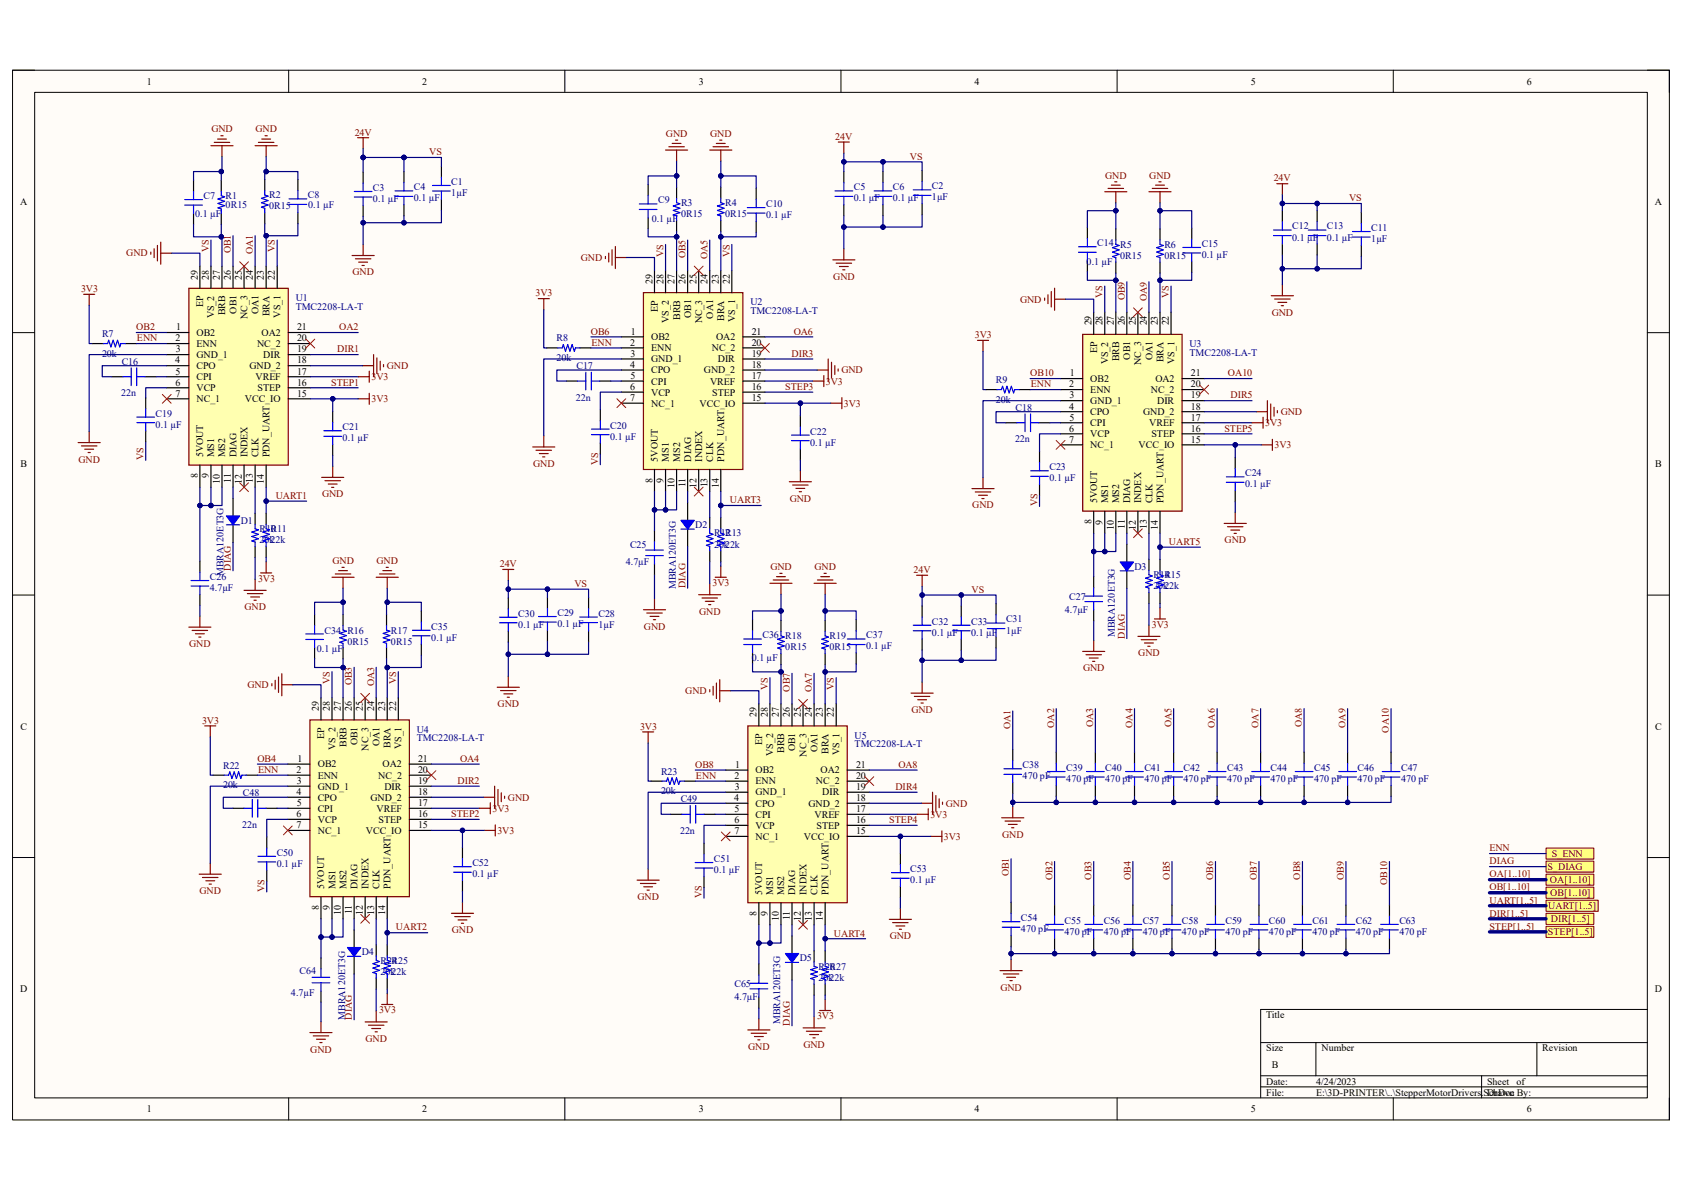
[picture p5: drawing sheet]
<svg xmlns="http://www.w3.org/2000/svg" width="420mm" height="297mm" viewBox="0 0 420 297" stroke-linecap="round" stroke-linejoin="round" font-family="sans-serif">
<defs><g id="words">
<g font-size="2.5">
<text x="36.7" y="21.1">1</text>
<text x="105.4" y="21.1">2</text>
<text x="174.5" y="21.1">3</text>
<text x="243.3" y="21.1">4</text>
<text x="312.3" y="21.1">5</text>
<text x="381.2" y="21.1">6</text>
<text x="5" y="51.1">A</text>
<text x="413.2" y="51.1">A</text>
<text x="49.4" y="69.8" transform="rotate(-90 49.4 69.8)">29</text>
<text x="52.1" y="69.8" transform="rotate(-90 52.1 69.8)">28</text>
<text x="54.9" y="69.8" transform="rotate(-90 54.9 69.8)">27</text>
<text x="57.7" y="69.8" transform="rotate(-90 57.7 69.8)">26</text>
<text x="60.4" y="69.8" transform="rotate(-90 60.4 69.8)">25</text>
<text x="63.2" y="69.8" transform="rotate(-90 63.2 69.8)">24</text>
<text x="65.9" y="69.8" transform="rotate(-90 65.9 69.8)">23</text>
<text x="68.7" y="69.8" transform="rotate(-90 68.7 69.8)">22</text>
<text x="162.9" y="70.8" transform="rotate(-90 162.9 70.8)">29</text>
<text x="165.7" y="70.8" transform="rotate(-90 165.7 70.8)">28</text>
<text x="168.4" y="70.8" transform="rotate(-90 168.4 70.8)">27</text>
<text x="171.2" y="70.8" transform="rotate(-90 171.2 70.8)">26</text>
<text x="173.9" y="70.8" transform="rotate(-90 173.9 70.8)">25</text>
<text x="176.7" y="70.8" transform="rotate(-90 176.7 70.8)">24</text>
<text x="179.5" y="70.8" transform="rotate(-90 179.5 70.8)">23</text>
<text x="182.2" y="70.8" transform="rotate(-90 182.2 70.8)">22</text>
<text x="50.8" y="76.7" transform="rotate(-90 50.8 76.7)">EP</text>
<text x="164.3" y="77.8" transform="rotate(-90 164.3 77.8)">EP</text>
<text x="44" y="82.5">1</text>
<text x="49.1" y="83.8">OB2</text>
<text x="53.5" y="79.5" transform="rotate(-90 53.5 79.5)">VS_2</text>
<text x="56.3" y="78.7" transform="rotate(-90 56.3 78.7)">BRB</text>
<text x="59" y="78.3" transform="rotate(-90 59 78.3)">OB1</text>
<text x="61.8" y="79.6" transform="rotate(-90 61.8 79.6)">NC_3</text>
<text x="64.6" y="78.4" transform="rotate(-90 64.6 78.4)">OA1</text>
<text x="65.3" y="83.8">OA2</text>
<text x="67.3" y="79" transform="rotate(-90 67.3 79)">BRA</text>
<text x="70.1" y="79.2" transform="rotate(-90 70.1 79.2)">VS_1</text>
<text x="74.2" y="82.5">21</text>
<text x="157.5" y="83.5">1</text>
<text x="167" y="80.6" transform="rotate(-90 167 80.6)">VS_2</text>
<text x="169.8" y="79.8" transform="rotate(-90 169.8 79.8)">BRB</text>
<text x="172.6" y="79.4" transform="rotate(-90 172.6 79.4)">OB1</text>
<text x="175.3" y="80.7" transform="rotate(-90 175.3 80.7)">NC_3</text>
<text x="178.1" y="79.5" transform="rotate(-90 178.1 79.5)">OA1</text>
<text x="180.8" y="80.1" transform="rotate(-90 180.8 80.1)">BRA</text>
<text x="183.6" y="80.3" transform="rotate(-90 183.6 80.3)">VS_1</text>
<text x="187.7" y="83.5">21</text>
<text x="272.5" y="81.2" transform="rotate(-90 272.5 81.2)">29</text>
<text x="275.3" y="81.2" transform="rotate(-90 275.3 81.2)">28</text>
<text x="278.1" y="81.2" transform="rotate(-90 278.1 81.2)">27</text>
<text x="280.8" y="81.2" transform="rotate(-90 280.8 81.2)">26</text>
<text x="283.6" y="81.2" transform="rotate(-90 283.6 81.2)">25</text>
<text x="286.3" y="81.2" transform="rotate(-90 286.3 81.2)">24</text>
<text x="289.1" y="81.2" transform="rotate(-90 289.1 81.2)">23</text>
<text x="291.9" y="81.2" transform="rotate(-90 291.9 81.2)">22</text>
<text x="43.8" y="85.2">2</text>
<text x="43.9" y="88">3</text>
<text x="49.1" y="86.6">ENN</text>
<text x="49.1" y="89.4">GND_1</text>
<text x="64.2" y="86.6">NC_2</text>
<text x="65.7" y="89.4">DIR</text>
<text x="74.2" y="85.2">20</text>
<text x="74.2" y="88">19</text>
<text x="157.3" y="86.3">2</text>
<text x="157.4" y="89.1">3</text>
<text x="162.6" y="84.9">OB2</text>
<text x="162.6" y="87.7">ENN</text>
<text x="177.7" y="87.7">NC_2</text>
<text x="178.8" y="84.9">OA2</text>
<text x="187.7" y="86.3">20</text>
<text x="187.7" y="89.1">19</text>
<text x="273.9" y="88.2" transform="rotate(-90 273.9 88.2)">EP</text>
<text x="282.2" y="89.8" transform="rotate(-90 282.2 89.8)">OB1</text>
<text x="287.7" y="89.9" transform="rotate(-90 287.7 89.9)">OA1</text>
<text x="43.8" y="90.7">4</text>
<text x="43.9" y="93.5">5</text>
<text x="49.1" y="92.1">CPO</text>
<text x="49.1" y="94.9">CPI</text>
<text x="62.3" y="92.1">GND_2</text>
<text x="63.8" y="94.9">VREF</text>
<text x="74.2" y="90.7">18</text>
<text x="74.2" y="93.5">17</text>
<text x="157.3" y="91.8">4</text>
<text x="157.4" y="94.6">5</text>
<text x="162.6" y="90.4">GND_1</text>
<text x="162.6" y="93.2">CPO</text>
<text x="162.6" y="96">CPI</text>
<text x="175.8" y="93.2">GND_2</text>
<text x="177.3" y="96">VREF</text>
<text x="179.2" y="90.4">DIR</text>
<text x="187.7" y="91.8">18</text>
<text x="187.7" y="94.6">17</text>
<text x="267.2" y="93.9">1</text>
<text x="272.2" y="95.3">OB2</text>
<text x="276.7" y="90.9" transform="rotate(-90 276.7 90.9)">VS_2</text>
<text x="279.4" y="90.2" transform="rotate(-90 279.4 90.2)">BRB</text>
<text x="285" y="91.1" transform="rotate(-90 285 91.1)">NC_3</text>
<text x="288.5" y="95.3">OA2</text>
<text x="290.5" y="90.5" transform="rotate(-90 290.5 90.5)">BRA</text>
<text x="293.2" y="90.8" transform="rotate(-90 293.2 90.8)">VS_1</text>
<text x="297.3" y="93.9">21</text>
<text x="43.8" y="96.2">6</text>
<text x="43.8" y="99">7</text>
<text x="49.1" y="97.6">VCP</text>
<text x="49.1" y="100.4">NC_1</text>
<text x="61.1" y="100.4">VCC_IO</text>
<text x="64.3" y="97.6">STEP</text>
<text x="74.2" y="96.2">16</text>
<text x="74.2" y="99">15</text>
<text x="157.3" y="97.3">6</text>
<text x="157.3" y="100.1">7</text>
<text x="162.6" y="98.7">VCP</text>
<text x="162.6" y="101.5">NC_1</text>
<text x="174.7" y="101.5">VCC_IO</text>
<text x="177.8" y="98.7">STEP</text>
<text x="187.7" y="97.3">16</text>
<text x="187.7" y="100.1">15</text>
<text x="267" y="96.7">2</text>
<text x="267.1" y="99.4">3</text>
<text x="272.2" y="98.1">ENN</text>
<text x="272.2" y="100.8">GND_1</text>
<text x="287.4" y="98.1">NC_2</text>
<text x="288.9" y="100.8">DIR</text>
<text x="297.3" y="96.7">20</text>
<text x="297.3" y="99.4">19</text>
<text x="267" y="102.2">4</text>
<text x="267" y="107.7">6</text>
<text x="267" y="105">5</text>
<text x="272.2" y="103.6">CPO</text>
<text x="272.2" y="106.3">CPI</text>
<text x="285.5" y="103.6">GND_2</text>
<text x="287" y="106.3">VREF</text>
<text x="297.3" y="102.2">18</text>
<text x="297.3" y="105">17</text>
<text x="297.3" y="107.7">16</text>
<text x="267" y="110.5">7</text>
<text x="272.2" y="109.1">VCP</text>
<text x="272.2" y="111.9">NC_1</text>
<text x="284.3" y="111.9">VCC_IO</text>
<text x="287.5" y="109.1">STEP</text>
<text x="297.3" y="110.5">15</text>
<text x="5.1" y="116.6">B</text>
<text x="49.4" y="119.4" transform="rotate(-90 49.4 119.4)">8</text>
<text x="50.8" y="114.2" transform="rotate(-90 50.8 114.2)">5VOUT</text>
<text x="52.1" y="119.4" transform="rotate(-90 52.1 119.4)">9</text>
<text x="53.5" y="114.2" transform="rotate(-90 53.5 114.2)">MS1</text>
<text x="56.3" y="114.2" transform="rotate(-90 56.3 114.2)">MS2</text>
<text x="59" y="114.2" transform="rotate(-90 59 114.2)">DIAG</text>
<text x="61.8" y="114.2" transform="rotate(-90 61.8 114.2)">INDEX</text>
<text x="64.6" y="114.2" transform="rotate(-90 64.6 114.2)">CLK</text>
<text x="67.3" y="114.2" transform="rotate(-90 67.3 114.2)">PDN_UART</text>
<text x="164.3" y="115.2" transform="rotate(-90 164.3 115.2)">5VOUT</text>
<text x="167" y="115.2" transform="rotate(-90 167 115.2)">MS1</text>
<text x="169.8" y="115.2" transform="rotate(-90 169.8 115.2)">MS2</text>
<text x="172.6" y="115.2" transform="rotate(-90 172.6 115.2)">DIAG</text>
<text x="175.3" y="115.2" transform="rotate(-90 175.3 115.2)">INDEX</text>
<text x="178.1" y="115.2" transform="rotate(-90 178.1 115.2)">CLK</text>
<text x="180.8" y="115.2" transform="rotate(-90 180.8 115.2)">PDN_UART</text>
<text x="413.3" y="116.6">B</text>
<text x="54.9" y="120.7" transform="rotate(-90 54.9 120.7)">10</text>
<text x="57.7" y="120.5" transform="rotate(-90 57.7 120.5)">11</text>
<text x="60.4" y="120.7" transform="rotate(-90 60.4 120.7)">12</text>
<text x="63.2" y="120.6" transform="rotate(-90 63.2 120.6)">13</text>
<text x="65.9" y="120.7" transform="rotate(-90 65.9 120.7)">14</text>
<text x="162.9" y="120.5" transform="rotate(-90 162.9 120.5)">8</text>
<text x="165.7" y="120.5" transform="rotate(-90 165.7 120.5)">9</text>
<text x="168.4" y="121.8" transform="rotate(-90 168.4 121.8)">10</text>
<text x="171.2" y="121.6" transform="rotate(-90 171.2 121.6)">11</text>
<text x="173.9" y="121.8" transform="rotate(-90 173.9 121.8)">12</text>
<text x="176.7" y="121.7" transform="rotate(-90 176.7 121.7)">13</text>
<text x="179.5" y="121.8" transform="rotate(-90 179.5 121.8)">14</text>
<text x="273.9" y="125.6" transform="rotate(-90 273.9 125.6)">5VOUT</text>
<text x="276.7" y="125.6" transform="rotate(-90 276.7 125.6)">MS1</text>
<text x="279.4" y="125.6" transform="rotate(-90 279.4 125.6)">MS2</text>
<text x="282.2" y="125.6" transform="rotate(-90 282.2 125.6)">DIAG</text>
<text x="285" y="125.6" transform="rotate(-90 285 125.6)">INDEX</text>
<text x="287.7" y="125.6" transform="rotate(-90 287.7 125.6)">CLK</text>
<text x="290.5" y="125.6" transform="rotate(-90 290.5 125.6)">PDN_UART</text>
<text x="272.5" y="130.9" transform="rotate(-90 272.5 130.9)">8</text>
<text x="275.3" y="130.9" transform="rotate(-90 275.3 130.9)">9</text>
<text x="280.8" y="132" transform="rotate(-90 280.8 132)">11</text>
<text x="278.1" y="132.2" transform="rotate(-90 278.1 132.2)">10</text>
<text x="283.6" y="132.2" transform="rotate(-90 283.6 132.2)">12</text>
<text x="286.3" y="132.1" transform="rotate(-90 286.3 132.1)">13</text>
<text x="289.1" y="132.2" transform="rotate(-90 289.1 132.2)">14</text>
<text x="79.6" y="177.5" transform="rotate(-90 79.6 177.5)">29</text>
<text x="82.3" y="177.5" transform="rotate(-90 82.3 177.5)">28</text>
<text x="85.1" y="177.5" transform="rotate(-90 85.1 177.5)">27</text>
<text x="87.9" y="177.5" transform="rotate(-90 87.9 177.5)">26</text>
<text x="90.6" y="177.5" transform="rotate(-90 90.6 177.5)">25</text>
<text x="93.4" y="177.5" transform="rotate(-90 93.4 177.5)">24</text>
<text x="96.1" y="177.5" transform="rotate(-90 96.1 177.5)">23</text>
<text x="98.9" y="177.5" transform="rotate(-90 98.9 177.5)">22</text>
<text x="188.9" y="179" transform="rotate(-90 188.9 179)">29</text>
<text x="191.7" y="179" transform="rotate(-90 191.7 179)">28</text>
<text x="194.5" y="179" transform="rotate(-90 194.5 179)">27</text>
<text x="197.2" y="179" transform="rotate(-90 197.2 179)">26</text>
<text x="200" y="179" transform="rotate(-90 200 179)">25</text>
<text x="202.7" y="179" transform="rotate(-90 202.7 179)">24</text>
<text x="205.5" y="179" transform="rotate(-90 205.5 179)">23</text>
<text x="208.2" y="179" transform="rotate(-90 208.2 179)">22</text>
<text x="5.1" y="182.1">C</text>
<text x="81" y="184.4" transform="rotate(-90 81 184.4)">EP</text>
<text x="190.3" y="185.9" transform="rotate(-90 190.3 185.9)">EP</text>
<text x="413.3" y="182.1">C</text>
<text x="74.3" y="190.2">1</text>
<text x="79.3" y="191.6">OB2</text>
<text x="83.7" y="187.2" transform="rotate(-90 83.7 187.2)">VS_2</text>
<text x="86.5" y="186.4" transform="rotate(-90 86.5 186.4)">BRB</text>
<text x="89.2" y="186" transform="rotate(-90 89.2 186)">OB1</text>
<text x="92" y="187.4" transform="rotate(-90 92 187.4)">NC_3</text>
<text x="94.8" y="186.1" transform="rotate(-90 94.8 186.1)">OA1</text>
<text x="95.5" y="191.6">OA2</text>
<text x="97.5" y="186.7" transform="rotate(-90 97.5 186.7)">BRA</text>
<text x="100.3" y="187" transform="rotate(-90 100.3 187)">VS_1</text>
<text x="104.4" y="190.2">21</text>
<text x="183.6" y="191.7">1</text>
<text x="193.1" y="188.7" transform="rotate(-90 193.1 188.7)">VS_2</text>
<text x="195.8" y="188" transform="rotate(-90 195.8 188)">BRB</text>
<text x="198.6" y="187.5" transform="rotate(-90 198.6 187.5)">OB1</text>
<text x="201.3" y="188.8" transform="rotate(-90 201.3 188.8)">NC_3</text>
<text x="204.1" y="187.6" transform="rotate(-90 204.1 187.6)">OA1</text>
<text x="206.9" y="188.2" transform="rotate(-90 206.9 188.2)">BRA</text>
<text x="209.6" y="188.5" transform="rotate(-90 209.6 188.5)">VS_1</text>
<text x="213.7" y="191.7">21</text>
<text x="74" y="192.9">2</text>
<text x="74.1" y="195.7">3</text>
<text x="79.3" y="194.3">ENN</text>
<text x="79.3" y="197.1">GND_1</text>
<text x="94.4" y="194.3">NC_2</text>
<text x="96" y="197.1">DIR</text>
<text x="104.4" y="192.9">20</text>
<text x="104.4" y="195.7">19</text>
<text x="183.4" y="194.4">2</text>
<text x="183.5" y="197.2">3</text>
<text x="188.6" y="193">OB2</text>
<text x="188.6" y="195.8">ENN</text>
<text x="203.8" y="195.8">NC_2</text>
<text x="204.9" y="193">OA2</text>
<text x="213.7" y="194.4">20</text>
<text x="213.7" y="197.2">19</text>
<text x="74" y="198.5">4</text>
<text x="74" y="204">6</text>
<text x="74.1" y="201.2">5</text>
<text x="79.3" y="199.8">CPO</text>
<text x="79.3" y="202.6">CPI</text>
<text x="92.5" y="199.8">GND_2</text>
<text x="94" y="202.6">VREF</text>
<text x="104.4" y="198.5">18</text>
<text x="104.4" y="201.2">17</text>
<text x="104.4" y="204">16</text>
<text x="183.3" y="199.9">4</text>
<text x="183.4" y="202.7">5</text>
<text x="188.6" y="198.5">GND_1</text>
<text x="188.6" y="201.3">CPO</text>
<text x="201.8" y="201.3">GND_2</text>
<text x="205.3" y="198.5">DIR</text>
<text x="213.7" y="199.9">18</text>
<text x="213.7" y="202.7">17</text>
<text x="74" y="206.7">7</text>
<text x="79.3" y="205.3">VCP</text>
<text x="79.3" y="208.1">NC_1</text>
<text x="91.4" y="208.1">VCC_IO</text>
<text x="94.5" y="205.3">STEP</text>
<text x="104.4" y="206.7">15</text>
<text x="183.4" y="205.4">6</text>
<text x="183.4" y="208.2">7</text>
<text x="188.6" y="204.1">CPI</text>
<text x="188.6" y="206.8">VCP</text>
<text x="188.6" y="209.6">NC_1</text>
<text x="200.7" y="209.6">VCC_IO</text>
<text x="203.4" y="204.1">VREF</text>
<text x="203.9" y="206.8">STEP</text>
<text x="213.7" y="205.4">16</text>
<text x="213.7" y="208.2">15</text>
<text x="81" y="221.9" transform="rotate(-90 81 221.9)">5VOUT</text>
<text x="83.7" y="221.9" transform="rotate(-90 83.7 221.9)">MS1</text>
<text x="86.5" y="221.9" transform="rotate(-90 86.5 221.9)">MS2</text>
<text x="89.2" y="221.9" transform="rotate(-90 89.2 221.9)">DIAG</text>
<text x="92" y="221.9" transform="rotate(-90 92 221.9)">INDEX</text>
<text x="94.8" y="221.9" transform="rotate(-90 94.8 221.9)">CLK</text>
<text x="97.5" y="221.9" transform="rotate(-90 97.5 221.9)">PDN_UART</text>
<text x="79.6" y="227.1" transform="rotate(-90 79.6 227.1)">8</text>
<text x="82.3" y="227.2" transform="rotate(-90 82.3 227.2)">9</text>
<text x="190.3" y="223.4" transform="rotate(-90 190.3 223.4)">5VOUT</text>
<text x="193.1" y="223.4" transform="rotate(-90 193.1 223.4)">MS1</text>
<text x="195.8" y="223.4" transform="rotate(-90 195.8 223.4)">MS2</text>
<text x="198.6" y="223.4" transform="rotate(-90 198.6 223.4)">DIAG</text>
<text x="201.3" y="223.4" transform="rotate(-90 201.3 223.4)">INDEX</text>
<text x="204.1" y="223.4" transform="rotate(-90 204.1 223.4)">CLK</text>
<text x="206.9" y="223.4" transform="rotate(-90 206.9 223.4)">PDN_UART</text>
<text x="85.1" y="228.4" transform="rotate(-90 85.1 228.4)">10</text>
<text x="87.9" y="228.2" transform="rotate(-90 87.9 228.2)">11</text>
<text x="90.6" y="228.4" transform="rotate(-90 90.6 228.4)">12</text>
<text x="93.4" y="228.3" transform="rotate(-90 93.4 228.3)">13</text>
<text x="96.1" y="228.4" transform="rotate(-90 96.1 228.4)">14</text>
<text x="188.9" y="228.6" transform="rotate(-90 188.9 228.6)">8</text>
<text x="191.7" y="228.6" transform="rotate(-90 191.7 228.6)">9</text>
<text x="194.5" y="229.9" transform="rotate(-90 194.5 229.9)">10</text>
<text x="197.2" y="229.7" transform="rotate(-90 197.2 229.7)">11</text>
<text x="200" y="229.9" transform="rotate(-90 200 229.9)">12</text>
<text x="202.7" y="229.8" transform="rotate(-90 202.7 229.8)">13</text>
<text x="205.5" y="229.9" transform="rotate(-90 205.5 229.9)">14</text>
<text x="5" y="247.6">D</text>
<text x="413.2" y="247.6">D</text>
<text x="316.1" y="254.2">Title</text>
<text x="316.1" y="262.4">Size</text>
<text x="329.9" y="262.4">Number</text>
<text x="385.1" y="262.4">Revision</text>
<text x="317.5" y="266.6">B</text>
<text x="316.1" y="270.7">Date:</text>
<text x="316.1" y="273.5">File:</text>
<text x="328.6" y="270.7">4/24/2023</text>
<text x="328.6" y="273.5">E:\3D-PRINTER\..\StepperMotorDrivers.SchDoc</text>
<text x="371.3" y="270.7">Sheet</text>
<text x="371.3" y="273.5">Drawn By:</text>
<text x="378.6" y="270.7">of</text>
<text x="36.7" y="277.6">1</text>
<text x="105.4" y="277.6">2</text>
<text x="174.5" y="277.6">3</text>
<text x="243.3" y="277.6">4</text>
<text x="312.3" y="277.6">5</text>
<text x="381.2" y="277.6">6</text>
</g>
<g font-size="2.5" fill="#800000">
<text x="52.8" y="33.1">GND</text>
<text x="63.8" y="33.1">GND</text>
<text x="88.6" y="33.8">24V</text>
<text x="166.3" y="34.2">GND</text>
<text x="177.3" y="34.2">GND</text>
<text x="208.6" y="34.9">24V</text>
<text x="107.2" y="38.8">VS</text>
<text x="227.2" y="39.8">VS</text>
<text x="276" y="44.6">GND</text>
<text x="287" y="44.6">GND</text>
<text x="318.1" y="45.3">24V</text>
<text x="336.8" y="50.2">VS</text>
<text x="31.5" y="64">GND</text>
<text x="52.1" y="63" transform="rotate(-90 52.1 63)">VS</text>
<text x="57.7" y="63.2" transform="rotate(-90 57.7 63.2)">OB1</text>
<text x="63.2" y="63.4" transform="rotate(-90 63.2 63.4)">OA1</text>
<text x="68.7" y="63" transform="rotate(-90 68.7 63)">VS</text>
<text x="145" y="65.1">GND</text>
<text x="165.7" y="64.1" transform="rotate(-90 165.7 64.1)">VS</text>
<text x="171.2" y="64.5" transform="rotate(-90 171.2 64.5)">OB5</text>
<text x="176.7" y="64.6" transform="rotate(-90 176.7 64.6)">OA5</text>
<text x="182.2" y="64.1" transform="rotate(-90 182.2 64.1)">VS</text>
<text x="88" y="68.7">GND</text>
<text x="208.1" y="69.9">GND</text>
<text x="20.2" y="72.9">3V3</text>
<text x="133.7" y="74">3V3</text>
<text x="254.7" y="75.5">GND</text>
<text x="275.3" y="74.5" transform="rotate(-90 275.3 74.5)">VS</text>
<text x="280.8" y="74.9" transform="rotate(-90 280.8 74.9)">OB9</text>
<text x="286.3" y="75.1" transform="rotate(-90 286.3 75.1)">OA9</text>
<text x="291.9" y="74.5" transform="rotate(-90 291.9 74.5)">VS</text>
<text x="34" y="82.5">OB2</text>
<text x="84.7" y="82.5">OA2</text>
<text x="147.5" y="83.5">OB6</text>
<text x="198.2" y="83.5">OA6</text>
<text x="317.5" y="78.8">GND</text>
<text x="34.2" y="85.2">ENN</text>
<text x="84.2" y="88">DIR1</text>
<text x="147.7" y="86.3">ENN</text>
<text x="197.6" y="89.1">DIR3</text>
<text x="243.4" y="84.4">3V3</text>
<text x="92.8" y="94.9">3V3</text>
<text x="96.6" y="92.1">GND</text>
<text x="206.2" y="96">3V3</text>
<text x="210.1" y="93.2">GND</text>
<text x="257.2" y="93.9">OB10</text>
<text x="306.6" y="93.9">OA10</text>
<text x="82.7" y="96.2">STEP1</text>
<text x="92.8" y="100.4">3V3</text>
<text x="196.1" y="97.3">STEP3</text>
<text x="210.7" y="101.5">3V3</text>
<text x="257.4" y="96.7">ENN</text>
<text x="307.3" y="99.4">DIR5</text>
<text x="305.7" y="107.7">STEP5</text>
<text x="315.9" y="106.3">3V3</text>
<text x="319.8" y="103.6">GND</text>
<text x="318.3" y="111.9">3V3</text>
<text x="19.6" y="115.4">GND</text>
<text x="35.9" y="114.9" transform="rotate(-90 35.9 114.9)">VS</text>
<text x="133.1" y="116.5">GND</text>
<text x="149.4" y="116" transform="rotate(-90 149.4 116)">VS</text>
<text x="68.8" y="124.5">UART1</text>
<text x="80.4" y="124.1">GND</text>
<text x="182.2" y="125.6">UART3</text>
<text x="197.2" y="125.2">GND</text>
<text x="242.8" y="126.9">GND</text>
<text x="259" y="126.4" transform="rotate(-90 259 126.4)">VS</text>
<text x="291.9" y="136">UART5</text>
<text x="305.8" y="135.6">GND</text>
<text x="57.7" y="142.5" transform="rotate(-90 57.7 142.5)">DIAG</text>
<text x="83" y="140.8">GND</text>
<text x="94" y="140.8">GND</text>
<text x="124.8" y="141.6">24V</text>
<text x="192.4" y="142.3">GND</text>
<text x="203.4" y="142.3">GND</text>
<text x="228.1" y="143">24V</text>
<text x="64.4" y="145.2">3V3</text>
<text x="143.4" y="146.5">VS</text>
<text x="171.2" y="146.8" transform="rotate(-90 171.2 146.8)">DIAG</text>
<text x="177.9" y="146.3">3V3</text>
<text x="242.6" y="148">VS</text>
<text x="61" y="152.3">GND</text>
<text x="174.6" y="153.4">GND</text>
<text x="47.2" y="161.5">GND</text>
<text x="160.8" y="157.1">GND</text>
<text x="280.8" y="159.4" transform="rotate(-90 280.8 159.4)">DIAG</text>
<text x="287.6" y="156.7">3V3</text>
<text x="270.4" y="167.6">GND</text>
<text x="284.2" y="163.8">GND</text>
<text x="61.8" y="171.7">GND</text>
<text x="82.3" y="170.7" transform="rotate(-90 82.3 170.7)">VS</text>
<text x="87.9" y="171.1" transform="rotate(-90 87.9 171.1)">OB3</text>
<text x="93.4" y="171.2" transform="rotate(-90 93.4 171.2)">OA3</text>
<text x="98.9" y="170.7" transform="rotate(-90 98.9 170.7)">VS</text>
<text x="171.1" y="173.2">GND</text>
<text x="191.7" y="172.2" transform="rotate(-90 191.7 172.2)">VS</text>
<text x="197.2" y="172.6" transform="rotate(-90 197.2 172.6)">OB7</text>
<text x="202.7" y="172.8" transform="rotate(-90 202.7 172.8)">OA7</text>
<text x="208.2" y="172.2" transform="rotate(-90 208.2 172.2)">VS</text>
<text x="124.2" y="176.5">GND</text>
<text x="227.6" y="178">GND</text>
<text x="50.5" y="180.6">3V3</text>
<text x="159.8" y="182.1">3V3</text>
<text x="252.4" y="182" transform="rotate(-90 252.4 182)">OA1</text>
<text x="263.2" y="181.6" transform="rotate(-90 263.2 181.6)">OA2</text>
<text x="273" y="181.5" transform="rotate(-90 273 181.5)">OA3</text>
<text x="282.7" y="181.6" transform="rotate(-90 282.7 181.6)">OA4</text>
<text x="292.5" y="181.6" transform="rotate(-90 292.5 181.6)">OA5</text>
<text x="303.4" y="181.6" transform="rotate(-90 303.4 181.6)">OA6</text>
<text x="314.2" y="181.6" transform="rotate(-90 314.2 181.6)">OA7</text>
<text x="325.1" y="181.6" transform="rotate(-90 325.1 181.6)">OA8</text>
<text x="336" y="181.6" transform="rotate(-90 336 181.6)">OA9</text>
<text x="346.8" y="182.9" transform="rotate(-90 346.8 182.9)">OA10</text>
<text x="64.3" y="190.2">OB4</text>
<text x="114.9" y="190.2">OA4</text>
<text x="173.6" y="191.7">OB8</text>
<text x="224.3" y="191.7">OA8</text>
<text x="64.4" y="192.9">ENN</text>
<text x="114.2" y="195.7">DIR2</text>
<text x="173.8" y="194.4">ENN</text>
<text x="223.6" y="197.2">DIR4</text>
<text x="112.7" y="204">STEP2</text>
<text x="123" y="202.6">3V3</text>
<text x="126.8" y="199.8">GND</text>
<text x="236.2" y="201.3">GND</text>
<text x="124.2" y="208.1">3V3</text>
<text x="222" y="205.4">STEP4</text>
<text x="232.3" y="204.1">3V3</text>
<text x="235.7" y="209.6">3V3</text>
<text x="250.2" y="209.1">GND</text>
<text x="371.9" y="212.5">ENN</text>
<text x="371.9" y="215.7">DIAG</text>
<text x="387.5" y="213.9">S_ENN</text>
<text x="251.9" y="218.7" transform="rotate(-90 251.9 218.7)">OB1</text>
<text x="262.8" y="219.6" transform="rotate(-90 262.8 219.6)">OB2</text>
<text x="272.5" y="219.5" transform="rotate(-90 272.5 219.5)">OB3</text>
<text x="282.3" y="219.7" transform="rotate(-90 282.3 219.7)">OB4</text>
<text x="292.1" y="219.6" transform="rotate(-90 292.1 219.6)">OB5</text>
<text x="302.9" y="219.6" transform="rotate(-90 302.9 219.6)">OB6</text>
<text x="313.8" y="219.6" transform="rotate(-90 313.8 219.6)">OB7</text>
<text x="324.7" y="219.6" transform="rotate(-90 324.7 219.6)">OB8</text>
<text x="335.5" y="219.6" transform="rotate(-90 335.5 219.6)">OB9</text>
<text x="346.4" y="220.9" transform="rotate(-90 346.4 220.9)">OB10</text>
<text x="371.9" y="219">OA[1..10]</text>
<text x="386.4" y="217.1">S_DIAG</text>
<text x="387" y="220.4">OA[1..10]</text>
<text x="49.8" y="223.1">GND</text>
<text x="66.1" y="222.6" transform="rotate(-90 66.1 222.6)">VS</text>
<text x="159.2" y="224.7">GND</text>
<text x="175.3" y="224.2" transform="rotate(-90 175.3 224.2)">VS</text>
<text x="371.9" y="222.2">OB[1..10]</text>
<text x="371.9" y="225.5">UART[1..5]</text>
<text x="386.5" y="226.9">UART[1..5]</text>
<text x="387.1" y="223.6">OB[1..10]</text>
<text x="98.8" y="232.2">UART2</text>
<text x="112.8" y="232.9">GND</text>
<text x="208.2" y="233.8">UART4</text>
<text x="371.9" y="228.8">DIR[1..5]</text>
<text x="371.9" y="232">STEP[1..5]</text>
<text x="386.5" y="233.4">STEP[1..5]</text>
<text x="387.3" y="230.2">DIR[1..5]</text>
<text x="222.2" y="234.4">GND</text>
<text x="249.8" y="247.2">GND</text>
<text x="87.9" y="254.5" transform="rotate(-90 87.9 254.5)">DIAG</text>
<text x="94.7" y="252.9">3V3</text>
<text x="197.2" y="256" transform="rotate(-90 197.2 256)">DIAG</text>
<text x="204" y="254.4">3V3</text>
<text x="77.5" y="262.7">GND</text>
<text x="91.3" y="260">GND</text>
<text x="186.8" y="262">GND</text>
<text x="200.6" y="261.5">GND</text>
</g>
<g font-size="2.5" fill="#000080">
<text x="93.1" y="47.7">C3</text>
<text x="103.3" y="47.5">C4</text>
<text x="112.7" y="46.2">C1</text>
<text x="213.2" y="47.5">C5</text>
<text x="223" y="47.5">C6</text>
<text x="232.7" y="47.2">C2</text>
<text x="50.8" y="49.7">C7</text>
<text x="56.3" y="49.7">R1</text>
<text x="56.3" y="52">0R15</text>
<text x="67.2" y="49.5">R2</text>
<text x="67.2" y="52.3">0R15</text>
<text x="76.9" y="49.5">C8</text>
<text x="77" y="52">0.1 µF</text>
<text x="93.1" y="50.4">0.1 µF</text>
<text x="103.3" y="50.3">0.1 µF</text>
<text x="112.7" y="48.9">1µF</text>
<text x="164.3" y="50.8">C9</text>
<text x="170.1" y="51.4">R3</text>
<text x="181.1" y="51.4">R4</text>
<text x="191.3" y="51.7">C10</text>
<text x="213.2" y="50.3">0.1 µF</text>
<text x="223" y="50.3">0.1 µF</text>
<text x="232.7" y="50">1µF</text>
<text x="48.7" y="54.2">0.1 µF</text>
<text x="162.7" y="55.3">0.1 µF</text>
<text x="170.1" y="54.2">0R15</text>
<text x="181.1" y="54.2">0R15</text>
<text x="191.3" y="54.4">0.1 µF</text>
<text x="322.7" y="57.3">C12</text>
<text x="331.3" y="57.3">C13</text>
<text x="342.4" y="57.7">C11</text>
<text x="274" y="61.5">C14 R5</text>
<text x="279.7" y="64.6">0R15</text>
<text x="290.7" y="61.8">R6</text>
<text x="290.7" y="64.6">0R15</text>
<text x="300.1" y="64.4">0.1 µF</text>
<text x="300.1" y="61.6">C15</text>
<text x="322.7" y="60">0.1 µF</text>
<text x="331.3" y="60">0.1 µF</text>
<text x="342.4" y="60.4">1µF</text>
<text x="271.3" y="66.2">0.1 µF</text>
<text x="73.8" y="75.1">U1</text>
<text x="73.8" y="77.3">TMC2208-LA-T</text>
<text x="187.4" y="76.2">U2</text>
<text x="187.4" y="78.4">TMC2208-LA-T</text>
<text x="25.5" y="89.1">20k</text>
<text x="25.5" y="84.1">R7</text>
<text x="139" y="85.2">R8</text>
<text x="297" y="86.6">U3</text>
<text x="297" y="88.8">TMC2208-LA-T</text>
<text x="30.4" y="91">C16</text>
<text x="139" y="90.2">20k</text>
<text x="143.9" y="92.1">C17</text>
<text x="248.7" y="95.6">R9</text>
<text x="30.3" y="98.9">22n</text>
<text x="143.8" y="100">22n</text>
<text x="248.7" y="100.5">20k</text>
<text x="38.9" y="106.7">0.1 µF</text>
<text x="38.9" y="104">C19</text>
<text x="85.6" y="107.4">C21</text>
<text x="152.4" y="107">C20</text>
<text x="253.6" y="102.5">C18</text>
<text x="85.6" y="110.2">0.1 µF</text>
<text x="152.4" y="109.7">0.1 µF</text>
<text x="202.3" y="111.3">0.1 µF</text>
<text x="202.3" y="108.5">C22</text>
<text x="253.4" y="110.4">22n</text>
<text x="262" y="117.4">C23</text>
<text x="310.9" y="118.9">C24</text>
<text x="262" y="120.1">0.1 µF</text>
<text x="310.9" y="121.6">0.1 µF</text>
<text x="60.1" y="130.7">D1</text>
<text x="173.6" y="131.8">D2</text>
<text x="64.8" y="135.6">20k22k</text>
<text x="64.8" y="132.8">R10</text>
<text x="67.6" y="132.8">R11</text>
<text x="157.3" y="136.7">C25</text>
<text x="178.3" y="136.7">20k22k</text>
<text x="178.3" y="133.9">R12</text>
<text x="181.1" y="133.9">R13</text>
<text x="55.8" y="143.8" transform="rotate(-90 55.8 143.8)">MBRA120ET3G</text>
<text x="156.3" y="141.1">4.7µF</text>
<text x="283.3" y="142.2">D3</text>
<text x="52.4" y="147.5">4.7µF</text>
<text x="52.4" y="144.8">C26</text>
<text x="168.7" y="147.1" transform="rotate(-90 168.7 147.1)">MBRA120ET3G</text>
<text x="267" y="149.8">C27</text>
<text x="288" y="147.1">20k22k</text>
<text x="288" y="144.3">R14</text>
<text x="290.7" y="144.3">R15</text>
<text x="129.4" y="153.9">C30</text>
<text x="139.2" y="153.8">C29</text>
<text x="149.4" y="153.9">C28</text>
<text x="232.7" y="155.9">C32</text>
<text x="242.5" y="155.9">C33</text>
<text x="251.2" y="155.4">C31</text>
<text x="265.9" y="153">4.7µF</text>
<text x="81" y="158.1">C34 R16</text>
<text x="86.7" y="160.9">0R15</text>
<text x="97.6" y="158.1">R17</text>
<text x="97.6" y="160.9">0R15</text>
<text x="107.7" y="159.9">0.1 µF</text>
<text x="107.7" y="157.2">C35</text>
<text x="129.4" y="156.7">0.1 µF</text>
<text x="139.2" y="156.5">0.1 µF</text>
<text x="149.4" y="156.6">1µF</text>
<text x="190.4" y="159.3">C36 R18</text>
<text x="207.1" y="159.6">R19</text>
<text x="216.3" y="159.3">C37</text>
<text x="232.7" y="158.7">0.1 µF</text>
<text x="242.5" y="158.7">0.1 µF</text>
<text x="251.2" y="158.2">1µF</text>
<text x="278.4" y="159" transform="rotate(-90 278.4 159)">MBRA120ET3G</text>
<text x="79.1" y="162.8">0.1 µF</text>
<text x="187.7" y="165">0.1 µF</text>
<text x="196.1" y="162.3">0R15</text>
<text x="207.1" y="162.3">0R15</text>
<text x="216.3" y="162.1">0.1 µF</text>
<text x="104.1" y="182.8">U4</text>
<text x="104.1" y="185">TMC2208-LA-T</text>
<text x="213.4" y="184.4">U5</text>
<text x="55.7" y="191.8">R22</text>
<text x="213.4" y="186.5">TMC2208-LA-T</text>
<text x="255.4" y="191.8">C38</text>
<text x="55.7" y="196.8">20k</text>
<text x="165.1" y="193.3">R23</text>
<text x="255.4" y="194.5">470 pF</text>
<text x="266.2" y="195.2">470 pF</text>
<text x="266.2" y="192.4">C39</text>
<text x="276" y="195.2">470 pF</text>
<text x="276" y="192.4">C40</text>
<text x="285.8" y="195.2">470 pF</text>
<text x="285.8" y="192.4">C41</text>
<text x="295.5" y="195.2">470 pF</text>
<text x="295.5" y="192.4">C42</text>
<text x="306.4" y="195.2">470 pF</text>
<text x="306.4" y="192.4">C43</text>
<text x="317.2" y="195.2">470 pF</text>
<text x="317.2" y="192.4">C44</text>
<text x="328.1" y="195.2">470 pF</text>
<text x="328.1" y="192.4">C45</text>
<text x="339" y="195.2">470 pF</text>
<text x="339" y="192.4">C46</text>
<text x="349.8" y="195.2">470 pF</text>
<text x="349.8" y="192.4">C47</text>
<text x="60.7" y="198.7">C48</text>
<text x="165.1" y="198.3">20k</text>
<text x="170" y="200.2">C49</text>
<text x="60.5" y="206.6">22n</text>
<text x="169.8" y="208.1">22n</text>
<text x="69.1" y="213.6">C50</text>
<text x="178.3" y="215.1">C51</text>
<text x="69.1" y="216.4">0.1 µF</text>
<text x="117.9" y="218.9">0.1 µF</text>
<text x="117.9" y="216.2">C52</text>
<text x="178.3" y="217.9">0.1 µF</text>
<text x="227.3" y="220.4">0.1 µF</text>
<text x="227.3" y="217.7">C53</text>
<text x="254.9" y="232.7">470 pF</text>
<text x="254.9" y="229.9">C54</text>
<text x="265.8" y="233.3">470 pF</text>
<text x="265.8" y="230.6">C55</text>
<text x="275.6" y="233.3">470 pF</text>
<text x="275.6" y="230.6">C56</text>
<text x="285.3" y="233.3">470 pF</text>
<text x="285.3" y="230.6">C57</text>
<text x="295.1" y="233.3">470 pF</text>
<text x="295.1" y="230.6">C58</text>
<text x="306" y="233.3">470 pF</text>
<text x="306" y="230.6">C59</text>
<text x="316.8" y="233.3">470 pF</text>
<text x="316.8" y="230.6">C60</text>
<text x="327.7" y="233.3">470 pF</text>
<text x="327.7" y="230.6">C61</text>
<text x="338.5" y="233.3">470 pF</text>
<text x="338.5" y="230.6">C62</text>
<text x="349.4" y="233.3">470 pF</text>
<text x="349.4" y="230.6">C63</text>
<text x="90.3" y="238.4">D4</text>
<text x="199.7" y="239.9">D5</text>
<text x="74.8" y="243.2">C64</text>
<text x="95" y="243.3">20k22k</text>
<text x="95" y="240.5">R24</text>
<text x="97.8" y="240.5">R25</text>
<text x="204.4" y="244.8">20k22k</text>
<text x="204.4" y="242">R26</text>
<text x="207.1" y="242">R27</text>
<text x="72.6" y="248.6">4.7µF</text>
<text x="183.4" y="249.7">4.7µF</text>
<text x="183.4" y="246.4">C65</text>
<text x="86.2" y="254.6" transform="rotate(-90 86.2 254.6)">MBRA120ET3G</text>
<text x="194.8" y="255.7" transform="rotate(-90 194.8 255.7)">MBRA120ET3G</text>
</g>
</g></defs>
<path d="M3.1 17.5h413.7v262h-413.7z" fill-rule="evenodd" fill="#fffcf8"/>
<path d="M3.1 17.5h413.7v262h-413.7z" fill="none" stroke="#000" stroke-width=".25"/>
<path d="M8.7 23.1h402.6v250.9h-402.6z" fill-rule="evenodd" fill="#fffcf8"/>
<g fill="none" stroke="#000" stroke-width=".25">
<path d="M3.1 17.5h5.5M72.1 17.5v5.5M141 17.5v5.5M210 17.5v5.5M278.9 17.5v5.5M347.9 17.5v5.6M411.3 17.5h5.5v5.6M8.7 23.1h402.6v250.9h-402.6zM3.1 83h5.5M411.3 83h5.5M3.1 148.5h5.6M411.3 148.5h5.5"/>
<path d="M3.1 214h5.6M411.3 214h5.5M411.3 251.9h-96.5v22.1M72.1 274v5.5M141 274v5.5M210 274v5.5M278.9 274v5.5M314.8 260.2h96.5M314.8 268.5h96.5M314.8 271.3h96.5M328.6 260.2v8.3M347.9 274v5.5"/>
<path d="M370 268.5v5.5M383.8 260.2v8.3M416.8 274v5.5"/>
</g>
<path d="M47.2 72h24.8v44.1h-24.8z" fill-rule="evenodd" fill="#ffffb0"/>
<g fill="none" stroke="#800000" stroke-width=".3">
<path d="M52.7 36.4h5.5M53.5 35.5h3.9M54.3 34.7h2.2M55.2 33.9h.5M55.4 36.4v2.7M63.7 36.4h5.5M64.5 35.5h3.9M65.4 34.7h2.2M66.2 33.9h.5M66.5 36.4v2.7M89.3 34.4h2.8M90.7 34.4v2.7"/>
<path d="M20.9 73.5h2.7M22.3 73.5v2.7M37.7 62.9v.6M38.5 62.1v2.2M39.3 61.3v3.8M40.1 60.4v5.5M40.1 63.2h2.8M47.2 72h24.8v44.1h-24.8zM87.9 63.8h5.5M88.7 64.6h3.9M89.6 65.4h2.2M90.4 66.3h.5"/>
<path d="M90.7 61v2.8M90.5 91.3h2.8M93.3 88.5v5.5M94.1 89.3v3.9M94.9 90.2v2.2M95.8 91v.5M19.5 110.5h5.5M20.3 111.3h3.9M21.2 112.1h2.2M22 112.9h.5M22.3 107.7v2.8M80.3 119.2h5.5"/>
<path d="M81.1 120h3.9M83.1 116.4v2.8M82 120.8h2.2M82.8 121.6h.5M47.2 156.5h5.5M48 157.4h3.8M48.8 158.2h2.2M49.6 159h.6M49.9 153.8v2.7M60.9 147.3h5.6M61.8 148.2h3.8M62.6 149h2.2"/>
<path d="M63.4 149.8h.6M63.7 144.6v2.7"/>
</g>
<g fill="none" stroke="#000" stroke-width=".3">
<path d="M49.9 66.4v5.6M52.7 66.4v5.6M55.4 66.4v5.6M58.2 66.4v5.6M60.9 66.4v5.6M63.7 66.4v5.6M66.5 66.4v5.6M69.2 66.4v5.6M41.6 83h5.6M41.6 85.8h5.6M41.6 88.5h5.6M41.6 91.3h5.6"/>
<path d="M41.6 94h5.6M41.6 96.8h5.6M41.6 99.5h5.6M72 83h5.5M72 85.8h5.5M72 88.5h5.5M72 91.3h5.5M72 94h5.5M72 96.8h5.5M72 99.5h5.5M49.9 116.1v5.5M52.7 116.1v5.5"/>
<path d="M55.4 116.1v5.5M58.2 116.1v5.5M60.9 116.1v5.5M63.7 116.1v5.5M66.5 116.1v5.5"/>
</g>
<path d="M59.8 65.3l2.2 2.2M62 65.3l-2.2 2.2M40.5 98.4l2.2 2.2M42.7 98.4l-2.2 2.2M76.4 84.7l2.2 2.2M78.6 84.7l-2.2 2.2M59.8 120.5l2.3 2.2M62.1 120.5l-2.3 2.2" fill="none" stroke="#f00" stroke-width=".25"/>
<path d="M386 211.7h12v2.7h-12z" fill-rule="evenodd" fill="#ffff80"/>
<path d="M386 211.7h12v2.7h-12z" fill="none" stroke="#800000" stroke-width=".25"/>
<path d="M386 214.9h12v2.8h-12z" fill-rule="evenodd" fill="#ffff80"/>
<path d="M386 214.9h12v2.8h-12z" fill="none" stroke="#800000" stroke-width=".25"/>
<path d="M65.1 143h2.7M66.5 140.2v2.8" fill="none" stroke="#800000" stroke-width=".3"/>
<path d="M160.7 73h24.8v44.2h-24.8z" fill-rule="evenodd" fill="#ffffb0"/>
<g fill="none" stroke="#800000" stroke-width=".3">
<path d="M166.2 37.5h5.5M167 36.6h3.9M167.8 35.8h2.2M168.7 35h.5M168.9 37.5v2.7M177.2 37.5h5.5M178 36.6h3.9M178.9 35.8h2.2M179.7 35h.6M180 37.5v2.7M209.3 35.5h2.8M210.7 35.5v2.7"/>
<path d="M134.4 74.5h2.8M135.8 74.5v2.8M151.2 64v.5M152 63.2v2.2M152.8 62.3v3.9M153.7 61.5v5.5M153.7 64.3h2.7M160.7 73h24.8v44.2h-24.8zM208 64.9h5.5M208.8 65.7h3.8M209.6 66.5h2.2M210.4 67.3h.6"/>
<path d="M210.7 62.1v2.8M204 92.4h2.8M206.8 89.6v5.5M207.6 90.4v3.9M208.4 91.2v2.3M209.3 92.1v.5M133 111.6h5.5M133.8 112.4h3.9M134.7 113.2h2.2M135.5 114h.6M135.8 108.8v2.8M199.8 117.5v2.7"/>
<path d="M197.1 120.2h5.5M197.9 121.1h3.9M198.7 121.9h2.2M199.6 122.7h.5M160.7 152.2h5.5M161.5 153h3.9M162.3 153.8h2.2M163.1 154.7h.6M163.4 149.4v2.8M174.5 148.4h5.5M175.3 149.3h3.8M176.1 150.1h2.2"/>
<path d="M176.9 150.9h.6M177.2 145.7v2.7M178.6 144.1h2.8M180 141.3v2.8"/>
</g>
<g fill="none" stroke="#000" stroke-width=".3">
<path d="M163.4 67.5v5.5M166.2 67.5v5.5M168.9 67.5v5.5M171.7 67.5v5.5M174.5 67.5v5.5M177.2 67.5v5.5M180 67.5v5.5M182.7 67.5v5.5M155.2 84.1h5.5M155.2 86.8h5.5M155.2 89.6h5.5M155.2 92.4h5.5"/>
<path d="M155.2 95.1h5.5M155.2 97.9h5.5M185.5 84.1h5.5M185.5 86.8h5.5M185.5 89.6h5.5M185.5 95.1h5.5M185.5 97.9h5.5M185.5 92.4h5.5M155.2 100.6h5.5M163.4 117.2v5.5M166.2 117.2v5.5M168.9 117.2v5.5"/>
<path d="M171.7 117.2v5.5M174.5 117.2v5.5M177.2 117.2v5.5M180 117.2v5.5M185.5 100.6h5.5"/>
</g>
<path d="M173.4 66.4l2.2 2.2M175.6 66.4l-2.2 2.2M154 99.5l2.3 2.2M156.3 99.5l-2.3 2.2M189.9 85.7l2.2 2.2M192.1 85.7l-2.2 2.2M173.4 121.6l2.2 2.2M175.6 121.6l-2.2 2.2" fill="none" stroke="#f00" stroke-width=".25"/>
<path d="M270.3 83.4h24.9v44.2h-24.9z" fill-rule="evenodd" fill="#ffffb0"/>
<g fill="none" stroke="#800000" stroke-width=".3">
<path d="M275.9 47.9h5.5M276.7 47h3.8M277.5 46.2h2.2M278.3 45.4h.6M278.6 47.9v2.7M286.9 47.9h5.5M287.7 47h3.9M288.5 46.2h2.2M289.4 45.4h.5M289.6 47.9v2.7M260.8 74.4v.6M261.7 73.6v2.2"/>
<path d="M262.5 72.7v3.9M263.3 71.9v5.5M263.3 74.7h2.8M317.4 73.8h5.6M318.3 74.6h3.8M319.1 75.5h2.2M319.9 76.3h.6M320.2 71.1v2.7M244.1 85h2.7M245.4 85v2.7M270.3 83.4h24.9v44.2h-24.9zM245.4 119.2v2.8"/>
<path d="M313.7 102.8h2.8M316.5 100v5.5M317.3 100.8v3.9M318.1 101.7v2.2M318.9 102.5v.5M242.7 122h5.5M243.5 122.8h3.9M244.3 123.6h2.2M245.2 124.4h.5M305.7 130.6h5.5M306.5 131.5h3.9M307.3 132.3h2.2"/>
<path d="M308.2 133.1h.5M308.4 127.9v2.7M273.1 159.8v2.8M284.1 158.8h5.5M285 159.7h3.8M286.9 156.1v2.7M288.3 154.5h2.7M289.6 151.7v2.8M270.3 162.6h5.6M271.2 163.4h3.8M272 164.2h2.2M272.8 165.1h.6"/>
<path d="M285.8 160.5h2.2M286.6 161.3h.6"/>
</g>
<g fill="none" stroke="#000" stroke-width=".3">
<path d="M273.1 77.9v5.5M275.9 77.9v5.5M278.6 77.9v5.5M281.4 77.9v5.5M284.1 77.9v5.5M286.9 77.9v5.5M289.6 77.9v5.5M292.4 77.9v5.5M264.8 94.5h5.5M264.8 97.2h5.5M295.2 94.5h5.5M295.2 97.2h5.5"/>
<path d="M264.8 100h5.5M264.8 102.8h5.5M264.8 105.5h5.5M264.8 108.3h5.5M264.8 111h5.5M295.2 100h5.5M295.2 102.8h5.5M295.2 105.5h5.5M295.2 108.3h5.5M295.2 111h5.5M273.1 127.6v5.5M275.9 127.6v5.5"/>
<path d="M278.6 127.6v5.5M281.4 127.6v5.5M284.1 127.6v5.5M286.9 127.6v5.5M289.6 127.6v5.5"/>
</g>
<path d="M283 76.8l2.2 2.2M285.2 76.8l-2.2 2.2M299.6 96.1l2.2 2.3M301.8 96.1l-2.2 2.3M263.7 109.9l2.2 2.2M265.9 109.9l-2.2 2.2M283 132l2.2 2.2M285.2 132l-2.2 2.2" fill="none" stroke="#f00" stroke-width=".25"/>
<path d="M77.4 179.7h24.8v44.1h-24.8z" fill-rule="evenodd" fill="#ffffb0"/>
<g fill="none" stroke="#800000" stroke-width=".3">
<path d="M82.9 144.1h5.5M83.7 143.3h3.9M84.6 142.4h2.2M85.4 141.6h.5M85.7 144.1v2.7M93.9 144.1h5.5M94.8 143.3h3.8M95.6 142.4h2.2M96.4 141.6h.6M96.7 144.1v2.7M125.5 142.1h2.8M126.9 142.1v2.8"/>
<path d="M67.9 170.6v.6M68.7 169.8v2.2M69.5 169v3.8M70.4 168.1v5.6M70.4 170.9h2.7M77.4 179.7h24.8v44.1h-24.8zM124.2 171.5h5.5M125 172.4h3.9M125.8 173.2h2.2M126.7 174h.5M126.9 168.8v2.7M51.1 181.2h2.8"/>
<path d="M52.5 181.2v2.7M120.8 199h2.7M123.5 196.2v5.5M124.3 197.1v3.8M125.2 197.9v2.2M126 198.7v.6M49.7 218.2h5.6M50.6 219h3.8M51.4 219.8h2.2M52.5 215.4v2.8M52.2 220.7h.6M112.7 228h5.5"/>
<path d="M113.5 228.8h3.9M114.4 229.6h2.2M115.2 230.4h.5M115.5 225.2v2.8M77.4 257.7h5.5M78.2 258.6h3.9M79 259.4h2.2M80.1 255v2.7M91.2 255.1h5.5M92 255.9h3.9M92.8 256.7h2.2M93.7 257.5h.5"/>
<path d="M93.9 252.3v2.8M95.3 250.7h2.8M96.7 248v2.7M79.9 260.2h.5"/>
</g>
<g fill="none" stroke="#000" stroke-width=".3">
<path d="M80.1 174.2v5.5M82.9 174.2v5.5M85.7 174.2v5.5M88.4 174.2v5.5M91.2 174.2v5.5M93.9 174.2v5.5M96.7 174.2v5.5M99.5 174.2v5.5M71.9 190.7h5.5M71.9 193.5h5.5M71.9 196.2h5.5M71.9 199h5.5"/>
<path d="M102.2 190.7h5.5M102.2 193.5h5.5M102.2 196.2h5.5M102.2 199h5.5M71.9 201.7h5.5M71.9 204.5h5.5M71.9 207.3h5.5M102.2 201.7h5.5M102.2 204.5h5.5M102.2 207.3h5.5M80.1 223.8v5.5M82.9 223.8v5.5"/>
<path d="M85.7 223.8v5.5M88.4 223.8v5.5M91.2 223.8v5.5M93.9 223.8v5.5M96.7 223.8v5.5"/>
</g>
<path d="M90.1 173.1l2.2 2.2M92.3 173.1l-2.2 2.2M106.6 192.4l2.2 2.2M108.8 192.4l-2.2 2.2M70.8 206.2l2.2 2.2M73 206.2l-2.2 2.2M90.1 228.2l2.2 2.2M92.3 228.2l-2.2 2.2" fill="none" stroke="#f00" stroke-width=".25"/>
<path d="M186.7 181.2h24.9v44.1h-24.9z" fill-rule="evenodd" fill="#ffffb0"/>
<g fill="none" stroke="#800000" stroke-width=".3">
<path d="M89.4 99.5h2.8M92.2 98.2v2.7M210.2 99.3v2.7M207.4 100.6h2.8M314.9 111h2.8M317.7 109.7v2.7M192.2 145.6h5.6M193.1 144.8h3.8M193.9 143.9h2.2M194.7 143.1h.6M195 145.6v2.7M203.3 145.6h5.5"/>
<path d="M204.1 144.8h3.9M204.9 143.9h2.2M205.8 143.1h.5M206 145.6v2.7M228.9 143.6h2.7M230.3 143.6v2.7M177.2 172.1v.6M178.1 171.3v2.2M178.9 170.5v3.8M179.7 169.7v5.5M179.7 172.4h2.8M227.5 173h5.5"/>
<path d="M228.3 173.8h3.9M229.2 174.6h2.2M230 175.5h.5M230.3 170.2v2.8M160.5 182.7h2.7M161.8 182.7v2.7M186.7 181.2h24.9v44.1h-24.9zM232.9 197.7v5.5M233.7 198.6v3.8M234.5 199.4v2.2M120.9 207.3h2.8M123.7 205.9v2.7"/>
<path d="M159.1 219.7h5.5M161.8 216.9v2.8M230.1 200.5h2.8M232.4 208.8h2.8M235.2 207.4v2.7M235.3 200.2v.6M159.9 220.5h3.9M160.7 221.3h2.2M161.6 222.2h.5M222.1 229.5h5.5M222.9 230.3h3.8M223.7 231.1h2.2"/>
<path d="M224.5 231.9h.6M224.8 226.7v2.8M186.7 257.1h5.5M187.6 257.9h3.8M188.4 258.7h2.2M189.2 259.5h.6M189.5 254.3v2.8M200.5 256.6h5.5M201.3 257.4h3.9M202.2 258.2h2.2M203 259h.5M203.3 253.8v2.8"/>
<path d="M204.7 252.2h2.7M206 249.4v2.8"/>
</g>
<g fill="none" stroke="#000" stroke-width=".3">
<path d="M189.5 175.7v5.5M192.2 175.7v5.5M195 175.7v5.5M197.8 175.7v5.5M200.5 175.7v5.5M203.3 175.7v5.5M206 175.7v5.5M208.8 175.7v5.5M181.2 192.2h5.5M181.2 195h5.5M181.2 197.7h5.5M211.6 192.2h5.5"/>
<path d="M211.6 195h5.5M211.6 197.7h5.5M181.2 200.5h5.5M181.2 203.2h5.5M181.2 206h5.5M181.2 208.8h5.5M211.6 200.5h5.5M211.6 203.2h5.5M211.6 206h5.5M211.6 208.8h5.5M189.5 225.3v5.5M192.2 225.3v5.5"/>
<path d="M195 225.3v5.5M197.8 225.3v5.5M200.5 225.3v5.5M203.3 225.3v5.5M206 225.3v5.5"/>
</g>
<path d="M199.4 174.6l2.2 2.2M201.6 174.6l-2.2 2.2M216 193.9l2.2 2.2M218.2 193.9l-2.2 2.2M180.1 207.7l2.2 2.2M182.3 207.7l-2.2 2.2M199.4 229.7l2.2 2.2M201.6 229.7l-2.2 2.2" fill="none" stroke="#f00" stroke-width=".25"/>
<path d="M386 218.2h12v2.7h-12z" fill-rule="evenodd" fill="#ffff80"/>
<path d="M386 218.2h12v2.7h-12z" fill="none" stroke="#800000" stroke-width=".25"/>
<path d="M386 221.4h12v2.8h-12z" fill-rule="evenodd" fill="#ffff80"/>
<path d="M386 221.4h12v2.8h-12z" fill="none" stroke="#800000" stroke-width=".25"/>
<path d="M386 224.7h13.1v2.8h-13.1z" fill-rule="evenodd" fill="#ffff80"/>
<path d="M386 224.7h13.1v2.8h-13.1z" fill="none" stroke="#800000" stroke-width=".25"/>
<path d="M386 227.9h12v2.8h-12z" fill-rule="evenodd" fill="#ffff80"/>
<path d="M386 227.9h12v2.8h-12z" fill="none" stroke="#800000" stroke-width=".25"/>
<path d="M386 231.2h12v2.8h-12z" fill-rule="evenodd" fill="#ffff80"/>
<path d="M386 231.2h12v2.8h-12z" fill="none" stroke="#800000" stroke-width=".25"/>
<path d="M318.8 45.9h2.8M320.2 45.9v2.7M250.1 204.1h5.5M251 204.9h3.8M251.8 205.8h2.2M252.6 206.6h.6M252.9 201.3v2.8M252.5 239.5v2.8M249.7 242.3h5.5M250.5 243.1h3.9M251.4 243.9h2.2M252.2 244.8h.5" fill="none" stroke="#800000" stroke-width=".3"/>
<g fill="none" stroke="#000" stroke-width=".3">
<path d="M48.3 45v2.7M48.3 53.3v2.7M55.3 45v2.7M55.3 53.3v2.7M66.1 44.8v2.8M66.1 53.1v2.7M74.4 44.8v2.8M74.4 53.1v2.7M90.7 43v2.7M90.7 51.2v2.8M100.9 42.8v2.8M100.9 51.1v2.7"/>
<path d="M161.8 46.1v2.7M161.8 54.4v2.7M168.9 46.7v2.8M168.9 55v2.8M180 46.7v2.8M180 55v2.8M188.8 47v2.8M188.8 55.3v2.7M210.7 42.8v2.8M210.7 51.1v2.7M220.5 42.8v2.8M220.5 51.1v2.7"/>
<path d="M271.5 56.8v2.7M278.6 57.1v2.8M289.6 57.1v2.8M297.6 56.9v2.8M320.2 52.6v2.8M328.9 52.6v2.8M271.5 65v2.8M278.6 65.4v2.8M289.6 65.4v2.8M297.6 65.2v2.8M320.2 60.9v2.7M328.9 60.9v2.7"/>
<path d="M27.9 94h2.8M36.2 94h2.8M36.4 99.3v2.7M141.4 95.1h2.8M149.7 95.1h2.8M36.4 107.6v2.7M83.1 102.7v2.7M83.1 111v2.7M149.9 102.3v2.7M149.9 110.6v2.7M199.8 103.8v2.7M199.8 112.1v2.7"/>
<path d="M251.1 105.5h2.8M259.4 105.5h2.7M259.6 112.7v2.7M308.4 114.2v2.7M163.4 132.5v2.7M259.6 121v2.7M308.4 122.5v2.7M49.9 140.1v2.7M49.9 148.3v2.8M78.6 153.4v2.8M85.7 153.4v2.8M96.5 153.4v2.8"/>
<path d="M105.2 152.5v2.7M126.9 149.2v2.8M126.9 157.5v2.8M136.7 149.1v2.7M136.7 157.3v2.8M163.4 140.7v2.8M187.9 154.7v2.7M195 154.9v2.7M206 154.9v2.7M213.8 154.7v2.7M230.3 151.2v2.8M230.3 159.5v2.8"/>
<path d="M240 151.2v2.8M240 159.5v2.8M273.1 144v2.7M273.1 152.2v2.8M78.6 161.7v2.7M85.7 161.7v2.7M96.5 161.7v2.7M105.2 160.8v2.7M187.9 162.9v2.8M195 163.1v2.8M206 163.1v2.8M213.8 162.9v2.8"/>
<path d="M252.9 187.1v2.7M252.9 195.3v2.8M263.7 187.7v2.8M263.7 196v2.8M273.5 187.7v2.8M273.5 196v2.8M283.3 187.7v2.8M283.3 196v2.8M293.1 187.7v2.8M293.1 196v2.8M303.9 187.7v2.8M303.9 196v2.8"/>
<path d="M314.8 187.7v2.8M314.8 196v2.8M325.6 187.7v2.8M325.6 196v2.8M336.5 187.7v2.8M336.5 196v2.8M347.3 187.7v2.8M347.3 196v2.8M58.2 201.7h2.7M66.4 201.7h2.8M66.6 208.9v2.8M66.6 217.2v2.7"/>
<path d="M115.5 211.5v2.7M115.5 219.8v2.7M167.5 203.2h2.8M175.8 210.4v2.8M175.8 218.7v2.8M175.8 203.2h2.7M224.8 213v2.8M80.1 239.1v2.8M197.8 233.6v4.4M224.8 221.3v2.7M252.5 225.2v2.8M252.5 233.5v2.8"/>
<path d="M263.3 225.9v2.8M263.3 234.2v2.7M273.1 225.9v2.8M273.1 234.2v2.7M282.9 225.9v2.8M282.9 234.2v2.7M292.6 225.9v2.8M292.6 234.2v2.7M303.5 225.9v2.8M303.5 234.2v2.7M314.4 225.9v2.8M314.4 234.2v2.7"/>
<path d="M325.2 225.9v2.8M325.2 234.2v2.7M336.1 225.9v2.8M336.1 234.2v2.7M346.9 225.9v2.8M346.9 234.2v2.7M80.1 247.4v2.7M189.5 240.6v2.8M189.5 248.9v2.7M197.8 240.2v4.4"/>
</g>
<g fill="none" stroke="#00f" stroke-width=".3">
<path d="M46.1 49.8h4.4M46.1 51.2h4.4M48.3 47.7v2.1M48.3 51.2v2.1M55.3 47.7v1.2l.8 .2-1.7 .6 1.7 .5-1.7 .6 1.7 .5-1.7 .6 .9 .3v1.1M66.1 47.6v1.1l.8 .3-1.6 .5 1.6 .6-1.6 .5 1.6 .6-1.6 .5 .8 .3v1.1M72.2 49.6h4.4M72.2 51h4.4M74.4 47.6v2M74.4 51v2.1M88.5 47.8h4.4M88.5 49.2h4.4"/>
<path d="M90.7 45.7v2.1M90.7 49.2v2M98.7 47.6h4.4M98.7 49h4.4M100.9 45.6v2M100.9 49v2.1M159.6 50.9h4.4M159.6 52.3h4.4M161.8 48.8v2.1M161.8 52.3v2.1M168.9 49.5v1.1l.9 .3-1.7 .5 1.7 .6-1.7 .5 1.7 .6-1.7 .5 .8 .3v1.1M180 49.5v1.1l.8 .3-1.7 .5 1.7 .6-1.7 .5 1.7 .6-1.7 .5 .9 .3v1.1"/>
<path d="M186.6 51.8h4.4M186.6 53.2h4.4M188.8 49.8v2M188.8 53.2v2.1M208.5 47.6h4.4M208.5 49h4.4M210.7 45.6v2M210.7 49v2.1M218.3 47.6h4.4M218.3 49h4.4M220.5 45.6v2M220.5 49v2.1"/>
<path d="M271.5 59.5v2.1M278.6 59.9v1.1l.8 .3-1.6 .5 1.6 .6-1.6 .5 1.6 .6-1.6 .5 .8 .3v1.1M289.6 59.9v1.1l.9 .3-1.7 .5 1.7 .6-1.7 .5 1.7 .6-1.7 .5 .8 .3v1.1M297.6 59.7v2.1M318 57.4h4.4M318 58.8h4.4M320.2 55.4v2M320.2 58.8v2.1M326.7 57.4h4.4M326.7 58.8h4.4M328.9 55.4v2M328.9 58.8v2.1"/>
<path d="M269.3 61.6h4.4M269.3 63h4.4M271.5 63v2M295.4 61.8h4.4M295.4 63.1h4.4M297.6 63.1v2.1M30.7 94h2.1M32.8 91.8v4.4M34.1 94h2.1M34.1 91.8v4.4M144.2 95.1h2.1M146.3 92.9v4.4"/>
<path d="M147.7 95.1h2M147.7 92.9v4.4M34.2 104.1h4.4M34.2 105.5h4.4M36.4 102v2.1M36.4 105.5v2.1M80.9 107.5h4.4M80.9 108.9h4.4M83.1 105.4v2.1M83.1 108.9v2.1M147.7 107.1h4.4M147.7 108.5h4.4"/>
<path d="M149.9 105v2.1M149.9 108.5v2.1M197.6 108.6h4.5M197.6 110h4.5M199.8 106.5v2.1M199.8 110v2.1M253.9 105.5h2M255.9 103.3v4.4M257.3 105.5h2.1M257.3 103.3v4.4M257.4 117.5h4.4M257.4 118.9h4.4"/>
<path d="M259.6 115.4v2.1M259.6 118.9v2.1M306.2 119h4.4M308.4 116.9v2.1M161.2 137.3h4.4M161.2 138.7h4.4M163.4 135.2v2.1M163.4 138.7v2M306.2 120.4h4.4M308.4 120.4v2.1M47.7 144.9h4.4M47.7 146.3h4.4"/>
<path d="M49.9 142.8v2.1M49.9 146.3v2M76.3 158.2h4.5M76.3 159.6h4.5M78.6 156.2v2M78.6 159.6v2.1M85.7 156.2v1.1l.8 .2-1.7 .6 1.7 .5-1.7 .6 1.7 .5-1.7 .6 .9 .3v1.1M96.5 156.2v1.1l.8 .2-1.6 .6 1.6 .5-1.6 .6 1.6 .5-1.6 .6 .8 .3v1.1M103 157.3h4.4M103 158.7h4.4M105.2 155.2v2.1M105.2 158.7v2.1"/>
<path d="M124.7 154.1h4.4M124.7 155.4h4.4M126.9 152v2.1M126.9 155.4v2.1M134.5 153.9h4.4M134.5 155.3h4.4M136.7 151.8v2.1M136.7 155.3v2M185.7 159.5h4.4M187.9 157.4v2.1M195 157.6v1.1l.8 .3-1.6 .5 1.6 .6-1.6 .5 1.6 .6-1.6 .6 .8 .2v1.1M206 157.6v1.1l.9 .3-1.7 .5 1.7 .6-1.7 .5 1.7 .6-1.7 .6 .8 .2v1.1"/>
<path d="M211.6 159.5h4.4M213.8 157.4v2.1M228 156.1h4.5M228 157.4h4.5M230.3 154v2.1M230.3 157.4v2.1M237.8 156.1h4.4M237.8 157.4h4.4M240 154v2.1M240 157.4v2.1M270.9 148.8h4.4M270.9 150.2h4.4"/>
<path d="M273.1 146.7v2.1M273.1 150.2v2M185.7 160.9h4.4M187.9 160.9v2M211.6 160.9h4.4M213.8 160.9v2M63 199.5v4.5M64.4 199.5v4.5M250.7 191.9h4.4M250.7 193.3h4.4M252.9 189.8v2.1M252.9 193.3v2"/>
<path d="M261.5 192.6h4.4M261.5 193.9h4.4M263.7 190.5v2.1M263.7 193.9v2.1M271.3 192.6h4.4M271.3 193.9h4.4M273.5 190.5v2.1M273.5 193.9v2.1M281.1 192.6h4.4M281.1 193.9h4.4M283.3 190.5v2.1M283.3 193.9v2.1"/>
<path d="M290.9 192.6h4.4M290.9 193.9h4.4M293.1 190.5v2.1M293.1 193.9v2.1M301.7 192.6h4.4M301.7 193.9h4.4M303.9 190.5v2.1M303.9 193.9v2.1M312.6 192.6h4.4M312.6 193.9h4.4M314.8 190.5v2.1M314.8 193.9v2.1"/>
<path d="M323.4 192.6h4.4M323.4 193.9h4.4M325.6 190.5v2.1M325.6 193.9v2.1M334.3 192.6h4.4M334.3 193.9h4.4M336.5 190.5v2.1M336.5 193.9v2.1M345.1 192.6h4.4M345.1 194h4.4M347.3 190.5v2.1M347.3 194v2"/>
<path d="M60.9 201.7h2.1M64.4 201.7h2M64.4 213.7h4.4M64.4 215.1h4.4M66.6 211.7v2M66.6 215.1v2.1M113.3 216.3h4.4M113.3 217.7h4.4M115.5 214.2v2.1M115.5 217.7v2.1M170.3 203.2h2M172.3 201v4.4"/>
<path d="M173.6 215.3h4.4M173.6 216.7h4.4M173.7 203.2h2.1M173.7 201v4.4M175.8 213.2v2.1M175.8 216.7v2M222.6 217.8h4.4M222.6 219.2h4.4M224.8 215.8v2M224.8 219.2v2.1M250.3 230h4.4M250.3 231.4h4.4"/>
<path d="M252.5 228v2M252.5 231.4v2.1M261.1 230.7h4.4M261.1 232.1h4.4M263.3 228.7v2M263.3 232.1v2.1M270.9 230.7h4.4M270.9 232.1h4.4M273.1 228.7v2M273.1 232.1v2.1M280.7 230.7h4.4M280.7 232.1h4.4"/>
<path d="M282.9 228.7v2M282.9 232.1v2.1M290.4 230.7h4.5M290.4 232.1h4.5M292.6 228.7v2M292.6 232.1v2.1M301.3 230.7h4.4M301.3 232.1h4.4M303.5 228.7v2M303.5 232.1v2.1M312.2 230.7h4.4M312.2 232.1h4.4"/>
<path d="M314.4 228.7v2M314.4 232.1v2.1M323 230.7h4.4M323 232.1h4.4M325.2 228.7v2M325.2 232.1v2.1M333.9 230.7h4.4M333.9 232.1h4.4M336.1 228.7v2M336.1 232.1v2.1M344.7 230.7h4.4M344.7 232.1h4.4"/>
<path d="M346.9 228.7v2M346.9 232.1v2.1M77.9 243.9h4.4M77.9 245.3h4.4M80.1 241.9v2M80.1 245.3v2.1M187.3 245.4h4.4M187.3 246.8h4.4M189.5 243.4v2M189.5 246.8v2.1M196.1 240.2h3.3"/>
</g>
<path d="M196.1 238h3.3l-1.6 2.2z" fill="#00f"/>
<path d="M86.8 238.7h3.3M196.1 238h3.3l-1.6 2.2z" fill="none" stroke="#00f" stroke-width=".3"/>
<path d="M88.4 232.1v4.4M88.4 238.7v4.4" fill="none" stroke="#000" stroke-width=".3"/>
<path d="M86.8 236.5h3.3l-1.7 2.2z" fill="#00f"/>
<path d="M56.5 131h3.3M86.8 236.5h3.3l-1.7 2.2z" fill="none" stroke="#00f" stroke-width=".3"/>
<path d="M58.2 124.4v4.4M58.2 131v4.4" fill="none" stroke="#000" stroke-width=".3"/>
<path d="M56.5 128.8h3.3l-1.6 2.2z" fill="#00f"/>
<path d="M56.5 128.8h3.3l-1.6 2.2zM170 132.1h3.4" fill="none" stroke="#00f" stroke-width=".3"/>
<path d="M171.7 125.4v4.5M171.7 132.1v4.4" fill="none" stroke="#000" stroke-width=".3"/>
<path d="M170 129.9h3.4l-1.7 2.2z" fill="#00f"/>
<path d="M170 129.9h3.4l-1.7 2.2zM279.7 142.5h3.3" fill="none" stroke="#00f" stroke-width=".3"/>
<path d="M281.4 135.9v4.4M281.4 142.5v4.4" fill="none" stroke="#000" stroke-width=".3"/>
<path d="M279.7 140.3h3.3l-1.6 2.2z" fill="#00f"/>
<g fill="none" stroke="#00f" stroke-width=".3">
<path d="M108 46.3h4.4M108 47.7h4.4M110.2 44.2v2.1M110.2 47.7v2M228 47.4h4.5M228 48.8h4.5M230.3 45.3v2.1M230.3 48.8v2M337.7 57.8h4.4M337.7 59.2h4.4M339.9 55.7v2.1M339.9 59.2v2"/>
<path d="M25.8 85.8h1.1l.2-.9 .6 1.7 .5-1.7 .6 1.7 .5-1.7 .6 1.7 .3-.8h1.1M139.3 86.8h1.1l.3-.8 .5 1.7 .6-1.7 .5 1.7 .6-1.7 .5 1.7 .3-.9h1.1M249 97.2h1.1l.2-.8 .6 1.7 .5-1.7 .6 1.7 .5-1.7 .6 1.7 .3-.9h1.1M63.7 130.9v1.1l.8 .3-1.6 .5 1.6 .6-1.6 .5 1.6 .6-1.6 .5 .8 .3v1.1M66.5 130.9v1.1l.8 .3-1.7 .5 1.7 .6-1.7 .5 1.7 .6-1.7 .5 .9 .3v1.1M177.2 132v1.1l.8 .2-1.6 .6 1.6 .6-1.6 .5 1.6 .6-1.6 .5 .8 .3v1.1M180 132v1.1l.8 .2-1.7 .6 1.7 .6-1.7 .5 1.7 .6-1.7 .5 .9 .3v1.1M144.8 154h4.4M144.8 155.4h4.4M147 151.9v2.1M147 155.4v2.1M246.5 155.5h4.4"/>
<path d="M246.5 156.9h4.4M248.7 153.4v2.1M248.7 156.9v2.1M279.7 140.3h3.3l-1.6 2.2zM286.9 142.4v1.1l.8 .3-1.6 .5 1.6 .6-1.6 .5 1.6 .6-1.6 .5 .8 .3v1.1M289.6 142.4v1.1l.9 .3-1.7 .5 1.7 .6-1.7 .5 1.7 .6-1.7 .5 .8 .3v1.1M56 193.5h1.1l.3-.9 .5 1.7 .6-1.7 .5 1.7 .6-1.7 .5 1.7 .3-.8h1.1M165.3 195h1.1l.3-.9 .6 1.7 .5-1.7 .6 1.7 .5-1.7 .6 1.7 .3-.8h1.1M93.9 238.6v1.1l.9 .3-1.7 .5 1.7 .6-1.7 .5 1.7 .6-1.7 .5 .8 .3v1.1M96.7 238.6v1.1l.8 .3-1.6 .5 1.6 .6-1.6 .5 1.6 .6-1.6 .5 .8 .3v1.1M203.3 240.1v1.1l.8 .3-1.7 .5 1.7 .6-1.7 .5 1.7 .6-1.7 .5 .9 .3v1.1M206 240.1v1.1l.9 .3-1.7 .5 1.7 .6-1.7 .5 1.7 .6-1.7 .5 .8 .3v1.1"/>
</g>
<g fill="none" stroke="#000" stroke-width=".3">
<path d="M110.2 41.5v2.7M110.2 49.7v2.8M230.3 42.6v2.7M230.3 50.8v2.8M339.9 53v2.7M339.9 61.2v2.8M23 85.8h2.8M31.3 85.8h2.7M136.5 86.8h2.8M144.8 86.8h2.8M246.2 97.2h2.8M254.5 97.2h2.7"/>
<path d="M63.7 128.1v2.8M63.7 136.4v2.8M66.5 128.1v2.8M66.5 136.4v2.8M177.2 129.2v2.8M177.2 137.5v2.7M180 129.2v2.8M180 137.5v2.7M286.9 139.6v2.8M289.6 139.6v2.8M147 149.2v2.7M147 157.5v2.7"/>
<path d="M248.7 150.7v2.7M248.7 159v2.7M286.9 147.9v2.7M289.6 147.9v2.7M53.2 193.5h2.8M61.5 193.5h2.8M162.6 195h2.7M170.9 195h2.7M93.9 235.8v2.8M96.7 235.8v2.8M203.3 237.3v2.8M206 237.3v2.8"/>
<path d="M93.9 244.1v2.8M96.7 244.1v2.8M203.3 245.6v2.8M206 245.6v2.8"/>
</g>
<path d="M203 95.1h2.7M205.7 93.7v2.8" fill="none" stroke="#800000" stroke-width=".3"/>
<path d="M22.3 76.2v9.6h.7M42.9 63.2h7v3.2M34 85.8h7.6M34 83h7.6M41.6 88.5h-19.3v19.2M41.6 91.3h-16.1v2.7h2.4M52.7 121.6v4.6h-2.8" fill="none" stroke="#000080" stroke-width=".3"/>
<circle cx="52.7" cy="126.2" r=".55" fill="#000080"/>
<circle cx="52.7" cy="126.2" r=".55" fill="none" stroke="#000080" stroke-width=".25"/>
<circle cx="49.9" cy="126.2" r=".55" fill="#000080"/>
<circle cx="49.9" cy="126.2" r=".55" fill="none" stroke="#000080" stroke-width=".25"/>
<path d="M55.4 121.6v4.6h-2.7M52.5 183.9v9.6h.7M71.9 196.2h-19.4v19.2" fill="none" stroke="#000080" stroke-width=".3"/>
<circle cx="52.7" cy="126.2" r=".55" fill="#000080"/>
<circle cx="52.7" cy="126.2" r=".55" fill="none" stroke="#000080" stroke-width=".25"/>
<path d="M66.5 125.1h10.1M64.3 193.5h7.6M64.3 190.7h7.6M71.9 199h-16.1v2.7h2.4" fill="none" stroke="#000080" stroke-width=".3"/>
<circle cx="66.5" cy="125.1" r=".55" fill="#000080"/>
<circle cx="66.5" cy="125.1" r=".55" fill="none" stroke="#000080" stroke-width=".25"/>
<path d="M77.5 99.5h11.9M73.1 170.9h7v3.3M71.9 204.5h-5.3v4.4" fill="none" stroke="#000080" stroke-width=".3"/>
<circle cx="83.1" cy="99.5" r=".55" fill="#000080"/>
<circle cx="83.1" cy="99.5" r=".55" fill="none" stroke="#000080" stroke-width=".25"/>
<path d="M77.5 96.8h11.9M77.5 94h11.9M77.5 91.3h13M77.5 88.5h11.9M77.5 83h11.9M82.9 229.3v4.6h-2.8" fill="none" stroke="#000080" stroke-width=".3"/>
<circle cx="82.9" cy="233.9" r=".55" fill="#000080"/>
<circle cx="82.9" cy="233.9" r=".55" fill="none" stroke="#000080" stroke-width=".25"/>
<circle cx="80.1" cy="233.9" r=".55" fill="#000080"/>
<circle cx="80.1" cy="233.9" r=".55" fill="none" stroke="#000080" stroke-width=".25"/>
<path d="M85.7 229.3v4.6h-2.8" fill="none" stroke="#000080" stroke-width=".3"/>
<circle cx="82.9" cy="233.9" r=".55" fill="#000080"/>
<circle cx="82.9" cy="233.9" r=".55" fill="none" stroke="#000080" stroke-width=".25"/>
<path d="M96.7 232.8h10.1" fill="none" stroke="#000080" stroke-width=".3"/>
<circle cx="96.7" cy="232.8" r=".55" fill="#000080"/>
<circle cx="96.7" cy="232.8" r=".55" fill="none" stroke="#000080" stroke-width=".25"/>
<path d="M107.7 207.3h13.2" fill="none" stroke="#000080" stroke-width=".3"/>
<circle cx="115.5" cy="207.3" r=".55" fill="#000080"/>
<circle cx="115.5" cy="207.3" r=".55" fill="none" stroke="#000080" stroke-width=".25"/>
<g fill="none" stroke="#000080" stroke-width=".3">
<path d="M135.8 77.3v9.5h.7M156.4 64.3h7v3.2M147.6 86.8h7.6M147.6 84.1h7.6M155.2 89.6h-19.4v19.2M155.2 92.4h-16.2v2.7h2.4M155.2 97.9h-5.3v4.4M166.2 122.7v4.6h-2.8M107.7 199h13.1M107.7 196.2h12M107.7 190.7h12M161.8 185.4v9.6h.8"/>
<path d="M181.2 197.7h-19.4v19.2M107.7 204.5h12M107.7 201.7h12"/>
</g>
<circle cx="166.2" cy="127.3" r=".55" fill="#000080"/>
<circle cx="166.2" cy="127.3" r=".55" fill="none" stroke="#000080" stroke-width=".25"/>
<circle cx="163.4" cy="127.3" r=".55" fill="#000080"/>
<circle cx="163.4" cy="127.3" r=".55" fill="none" stroke="#000080" stroke-width=".25"/>
<path d="M168.9 122.7v4.6h-2.7M181.2 200.5h-16.1v2.7h2.4" fill="none" stroke="#000080" stroke-width=".3"/>
<circle cx="166.2" cy="127.3" r=".55" fill="#000080"/>
<circle cx="166.2" cy="127.3" r=".55" fill="none" stroke="#000080" stroke-width=".25"/>
<path d="M180 126.2h10.1M173.6 195h7.6M173.6 192.2h7.6M181.2 206h-5.4v4.4" fill="none" stroke="#000080" stroke-width=".3"/>
<circle cx="180" cy="126.2" r=".55" fill="#000080"/>
<circle cx="180" cy="126.2" r=".55" fill="none" stroke="#000080" stroke-width=".25"/>
<path d="M182.5 172.4h7v3.3M192.2 230.8v4.6h-2.7" fill="none" stroke="#000080" stroke-width=".3"/>
<circle cx="192.2" cy="235.4" r=".55" fill="#000080"/>
<circle cx="192.2" cy="235.4" r=".55" fill="none" stroke="#000080" stroke-width=".25"/>
<circle cx="189.5" cy="235.4" r=".55" fill="#000080"/>
<circle cx="189.5" cy="235.4" r=".55" fill="none" stroke="#000080" stroke-width=".25"/>
<path d="M191 100.6h16.4" fill="none" stroke="#000080" stroke-width=".3"/>
<circle cx="199.8" cy="100.6" r=".55" fill="#000080"/>
<circle cx="199.8" cy="100.6" r=".55" fill="none" stroke="#000080" stroke-width=".25"/>
<path d="M191 97.9h12M191 95.1h12M191 92.4h13M191 89.6h12M191 84.1h12M195 230.8v4.6h-2.8" fill="none" stroke="#000080" stroke-width=".3"/>
<circle cx="192.2" cy="235.4" r=".55" fill="#000080"/>
<circle cx="192.2" cy="235.4" r=".55" fill="none" stroke="#000080" stroke-width=".25"/>
<path d="M206 234.3h10.1" fill="none" stroke="#000080" stroke-width=".3"/>
<circle cx="206" cy="234.3" r=".55" fill="#000080"/>
<circle cx="206" cy="234.3" r=".55" fill="none" stroke="#000080" stroke-width=".25"/>
<path d="M217.1 208.8h15.3" fill="none" stroke="#000080" stroke-width=".3"/>
<circle cx="224.8" cy="208.8" r=".55" fill="#000080"/>
<circle cx="224.8" cy="208.8" r=".55" fill="none" stroke="#000080" stroke-width=".25"/>
<path d="M245.4 87.7v9.5h.8M264.8 100h-19.4v19.2M264.8 102.8h-16.1v2.7h2.4M217.1 197.7h11.9M217.1 192.2h11.9M217.1 206h11.9M217.1 203.2h11.9M217.1 200.5h13M346.9 236.9v1.1h-94.4" fill="none" stroke="#000080" stroke-width=".3"/>
<circle cx="336.1" cy="238" r=".55" fill="#000080"/>
<circle cx="336.1" cy="238" r=".55" fill="none" stroke="#000080" stroke-width=".25"/>
<circle cx="325.2" cy="238" r=".55" fill="#000080"/>
<circle cx="325.2" cy="238" r=".55" fill="none" stroke="#000080" stroke-width=".25"/>
<circle cx="314.4" cy="238" r=".55" fill="#000080"/>
<circle cx="314.4" cy="238" r=".55" fill="none" stroke="#000080" stroke-width=".25"/>
<circle cx="303.5" cy="238" r=".55" fill="#000080"/>
<circle cx="303.5" cy="238" r=".55" fill="none" stroke="#000080" stroke-width=".25"/>
<circle cx="292.6" cy="238" r=".55" fill="#000080"/>
<circle cx="292.6" cy="238" r=".55" fill="none" stroke="#000080" stroke-width=".25"/>
<circle cx="282.9" cy="238" r=".55" fill="#000080"/>
<circle cx="282.9" cy="238" r=".55" fill="none" stroke="#000080" stroke-width=".25"/>
<circle cx="273.1" cy="238" r=".55" fill="#000080"/>
<circle cx="273.1" cy="238" r=".55" fill="none" stroke="#000080" stroke-width=".25"/>
<circle cx="263.3" cy="238" r=".55" fill="#000080"/>
<circle cx="263.3" cy="238" r=".55" fill="none" stroke="#000080" stroke-width=".25"/>
<circle cx="252.5" cy="238" r=".55" fill="#000080"/>
<circle cx="252.5" cy="238" r=".55" fill="none" stroke="#000080" stroke-width=".25"/>
<path d="M266.1 74.7h7v3.2M257.2 97.2h7.6M257.2 94.5h7.6M264.8 108.3h-5.2v4.4M275.9 133.1v4.6h-2.8" fill="none" stroke="#000080" stroke-width=".3"/>
<circle cx="275.9" cy="137.7" r=".55" fill="#000080"/>
<circle cx="275.9" cy="137.7" r=".55" fill="none" stroke="#000080" stroke-width=".25"/>
<circle cx="273.1" cy="137.7" r=".55" fill="#000080"/>
<circle cx="273.1" cy="137.7" r=".55" fill="none" stroke="#000080" stroke-width=".25"/>
<path d="M278.6 133.1v4.6h-2.7" fill="none" stroke="#000080" stroke-width=".3"/>
<circle cx="275.9" cy="137.7" r=".55" fill="#000080"/>
<circle cx="275.9" cy="137.7" r=".55" fill="none" stroke="#000080" stroke-width=".25"/>
<path d="M289.6 136.6h10.1" fill="none" stroke="#000080" stroke-width=".3"/>
<circle cx="289.6" cy="136.6" r=".55" fill="#000080"/>
<circle cx="289.6" cy="136.6" r=".55" fill="none" stroke="#000080" stroke-width=".25"/>
<path d="M300.7 111h14.2" fill="none" stroke="#000080" stroke-width=".3"/>
<circle cx="308.4" cy="111" r=".55" fill="#000080"/>
<circle cx="308.4" cy="111" r=".55" fill="none" stroke="#000080" stroke-width=".25"/>
<path d="M300.7 94.5h11.9M300.7 108.3h11.9M300.7 105.5h11.9M300.7 102.8h13M300.7 100h11.9M49.9 121.6v18.5M49.9 151.1v2.7M371.9 216.3h14.1M371.9 213h14.1" fill="none" stroke="#000080" stroke-width=".3"/>
<circle cx="49.9" cy="126.2" r=".55" fill="#000080"/>
<circle cx="49.9" cy="126.2" r=".55" fill="none" stroke="#000080" stroke-width=".25"/>
<path d="M52.7 59.9v6.5M58.2 58.8v7.6M63.7 58.8v7.6M58.2 135.4v7.1M63.7 121.6v6.5M63.7 139.2v5.4M66.5 121.6v6.5M66.5 139.2v1" fill="none" stroke="#000080" stroke-width=".3"/>
<circle cx="66.5" cy="125.1" r=".55" fill="#000080"/>
<circle cx="66.5" cy="125.1" r=".55" fill="none" stroke="#000080" stroke-width=".25"/>
<path d="M69.2 59.9v6.5M80.1 229.3v9.8M80.1 250.1v4.9" fill="none" stroke="#000080" stroke-width=".3"/>
<circle cx="80.1" cy="233.9" r=".55" fill="#000080"/>
<circle cx="80.1" cy="233.9" r=".55" fill="none" stroke="#000080" stroke-width=".25"/>
<path d="M83.1 99.5v3.2M82.9 167.7v6.5" fill="none" stroke="#000080" stroke-width=".3"/>
<circle cx="83.1" cy="99.5" r=".55" fill="#000080"/>
<circle cx="83.1" cy="99.5" r=".55" fill="none" stroke="#000080" stroke-width=".25"/>
<path d="M85.7 164.4v9.8" fill="none" stroke="#000080" stroke-width=".3"/>
<circle cx="85.7" cy="166.6" r=".55" fill="#000080"/>
<circle cx="85.7" cy="166.6" r=".55" fill="none" stroke="#000080" stroke-width=".25"/>
<path d="M90.7 39.3v3.7M88.4 166.6v7.6M88.4 243.1v11.4" fill="none" stroke="#000080" stroke-width=".3"/>
<circle cx="90.7" cy="39.3" r=".55" fill="#000080"/>
<circle cx="90.7" cy="39.3" r=".55" fill="none" stroke="#000080" stroke-width=".25"/>
<path d="M93.9 166.6v7.6M93.9 229.3v6.5M96.7 229.3v6.5M93.9 246.9v5.4M96.7 246.9v1.1" fill="none" stroke="#000080" stroke-width=".3"/>
<circle cx="96.7" cy="232.8" r=".55" fill="#000080"/>
<circle cx="96.7" cy="232.8" r=".55" fill="none" stroke="#000080" stroke-width=".25"/>
<path d="M96.5 164.4v2.2h.2v7.6" fill="none" stroke="#000080" stroke-width=".3"/>
<circle cx="96.7" cy="166.6" r=".55" fill="#000080"/>
<circle cx="96.7" cy="166.6" r=".55" fill="none" stroke="#000080" stroke-width=".25"/>
<path d="M96.7 146.8l-.2 6.6" fill="none" stroke="#000080" stroke-width=".3"/>
<circle cx="96.7" cy="150.3" r=".55" fill="#000080"/>
<circle cx="96.7" cy="150.3" r=".55" fill="none" stroke="#000080" stroke-width=".25"/>
<path d="M99.5 167.7v6.5M115.5 207.3v4.2" fill="none" stroke="#000080" stroke-width=".3"/>
<circle cx="115.5" cy="207.3" r=".55" fill="#000080"/>
<circle cx="115.5" cy="207.3" r=".55" fill="none" stroke="#000080" stroke-width=".25"/>
<path d="M163.4 122.7v9.8M163.4 143.5v5.9" fill="none" stroke="#000080" stroke-width=".3"/>
<circle cx="163.4" cy="127.3" r=".55" fill="#000080"/>
<circle cx="163.4" cy="127.3" r=".55" fill="none" stroke="#000080" stroke-width=".25"/>
<path d="M168.9 57.8v9.7M166.2 61v6.5" fill="none" stroke="#000080" stroke-width=".3"/>
<circle cx="168.9" cy="59.1" r=".55" fill="#000080"/>
<circle cx="168.9" cy="59.1" r=".55" fill="none" stroke="#000080" stroke-width=".25"/>
<path d="M168.9 40.2v6.5" fill="none" stroke="#000080" stroke-width=".3"/>
<circle cx="168.9" cy="43.9" r=".55" fill="#000080"/>
<circle cx="168.9" cy="43.9" r=".55" fill="none" stroke="#000080" stroke-width=".25"/>
<path d="M171.7 59.9v7.6M177.2 59.9v7.6M171.7 136.5v10.3M177.2 122.7v6.5M180 122.7v6.5M177.2 140.2v5.5M180 140.2v1.1" fill="none" stroke="#000080" stroke-width=".3"/>
<circle cx="180" cy="126.2" r=".55" fill="#000080"/>
<circle cx="180" cy="126.2" r=".55" fill="none" stroke="#000080" stroke-width=".25"/>
<path d="M180 57.8v9.7" fill="none" stroke="#000080" stroke-width=".3"/>
<circle cx="180" cy="59.1" r=".55" fill="#000080"/>
<circle cx="180" cy="59.1" r=".55" fill="none" stroke="#000080" stroke-width=".25"/>
<path d="M180 40.2v6.5" fill="none" stroke="#000080" stroke-width=".3"/>
<circle cx="180" cy="43.9" r=".55" fill="#000080"/>
<circle cx="180" cy="43.9" r=".55" fill="none" stroke="#000080" stroke-width=".25"/>
<path d="M182.7 61v6.5M189.5 230.8v9.8M189.5 251.6v2.7" fill="none" stroke="#000080" stroke-width=".3"/>
<circle cx="189.5" cy="235.4" r=".55" fill="#000080"/>
<circle cx="189.5" cy="235.4" r=".55" fill="none" stroke="#000080" stroke-width=".25"/>
<path d="M192.2 169.1v6.6M195 165.9v9.8" fill="none" stroke="#000080" stroke-width=".3"/>
<circle cx="195" cy="167.7" r=".55" fill="#000080"/>
<circle cx="195" cy="167.7" r=".55" fill="none" stroke="#000080" stroke-width=".25"/>
<path d="M195 148.3v6.6" fill="none" stroke="#000080" stroke-width=".3"/>
<circle cx="195" cy="152.5" r=".55" fill="#000080"/>
<circle cx="195" cy="152.5" r=".55" fill="none" stroke="#000080" stroke-width=".25"/>
<path d="M199.8 100.6v3.2M197.8 168.1v7.6M197.8 244.6v11.4" fill="none" stroke="#000080" stroke-width=".3"/>
<circle cx="199.8" cy="100.6" r=".55" fill="#000080"/>
<circle cx="199.8" cy="100.6" r=".55" fill="none" stroke="#000080" stroke-width=".25"/>
<path d="M203.3 168.1v7.6M203.3 230.8v6.5M206 230.8v6.5M203.3 248.4v5.4M206 248.4v1" fill="none" stroke="#000080" stroke-width=".3"/>
<circle cx="206" cy="234.3" r=".55" fill="#000080"/>
<circle cx="206" cy="234.3" r=".55" fill="none" stroke="#000080" stroke-width=".25"/>
<path d="M206 165.9v9.8" fill="none" stroke="#000080" stroke-width=".3"/>
<circle cx="206" cy="167.7" r=".55" fill="#000080"/>
<circle cx="206" cy="167.7" r=".55" fill="none" stroke="#000080" stroke-width=".25"/>
<path d="M206 148.3v6.6" fill="none" stroke="#000080" stroke-width=".3"/>
<circle cx="206" cy="152.5" r=".55" fill="#000080"/>
<circle cx="206" cy="152.5" r=".55" fill="none" stroke="#000080" stroke-width=".25"/>
<path d="M208.8 169.1v6.6M224.8 208.8v4.2" fill="none" stroke="#000080" stroke-width=".3"/>
<circle cx="224.8" cy="208.8" r=".55" fill="#000080"/>
<circle cx="224.8" cy="208.8" r=".55" fill="none" stroke="#000080" stroke-width=".25"/>
<path d="M252.5 236.3v3.2" fill="none" stroke="#000080" stroke-width=".3"/>
<circle cx="252.5" cy="238" r=".55" fill="#000080"/>
<circle cx="252.5" cy="238" r=".55" fill="none" stroke="#000080" stroke-width=".25"/>
<path d="M263.3 236.9v1.1" fill="none" stroke="#000080" stroke-width=".3"/>
<circle cx="263.3" cy="238" r=".55" fill="#000080"/>
<circle cx="263.3" cy="238" r=".55" fill="none" stroke="#000080" stroke-width=".25"/>
<path d="M273.1 236.9v1.1" fill="none" stroke="#000080" stroke-width=".3"/>
<circle cx="273.1" cy="238" r=".55" fill="#000080"/>
<circle cx="273.1" cy="238" r=".55" fill="none" stroke="#000080" stroke-width=".25"/>
<path d="M273.1 133.1v10.9M273.1 155v4.8" fill="none" stroke="#000080" stroke-width=".3"/>
<circle cx="273.1" cy="137.7" r=".55" fill="#000080"/>
<circle cx="273.1" cy="137.7" r=".55" fill="none" stroke="#000080" stroke-width=".25"/>
<path d="M275.9 71.4v6.5M278.6 68.2v9.7" fill="none" stroke="#000080" stroke-width=".3"/>
<circle cx="278.6" cy="70" r=".55" fill="#000080"/>
<circle cx="278.6" cy="70" r=".55" fill="none" stroke="#000080" stroke-width=".25"/>
<path d="M278.6 50.6v6.5" fill="none" stroke="#000080" stroke-width=".3"/>
<circle cx="278.6" cy="52.6" r=".55" fill="#000080"/>
<circle cx="278.6" cy="52.6" r=".55" fill="none" stroke="#000080" stroke-width=".25"/>
<path d="M281.4 70.3v7.6M281.4 146.9v12.5M282.9 236.9v1.1" fill="none" stroke="#000080" stroke-width=".3"/>
<circle cx="282.9" cy="238" r=".55" fill="#000080"/>
<circle cx="282.9" cy="238" r=".55" fill="none" stroke="#000080" stroke-width=".25"/>
<path d="M286.9 70.3v7.6M286.9 133.1v6.5M289.6 133.1v6.5M286.9 150.6v5.5M289.6 150.6v1.1" fill="none" stroke="#000080" stroke-width=".3"/>
<circle cx="289.6" cy="136.6" r=".55" fill="#000080"/>
<circle cx="289.6" cy="136.6" r=".55" fill="none" stroke="#000080" stroke-width=".25"/>
<path d="M289.6 68.2v9.7" fill="none" stroke="#000080" stroke-width=".3"/>
<circle cx="289.6" cy="70" r=".55" fill="#000080"/>
<circle cx="289.6" cy="70" r=".55" fill="none" stroke="#000080" stroke-width=".25"/>
<path d="M289.6 50.6v6.5" fill="none" stroke="#000080" stroke-width=".3"/>
<circle cx="289.6" cy="52.6" r=".55" fill="#000080"/>
<circle cx="289.6" cy="52.6" r=".55" fill="none" stroke="#000080" stroke-width=".25"/>
<path d="M292.6 236.9v1.1" fill="none" stroke="#000080" stroke-width=".3"/>
<circle cx="292.6" cy="238" r=".55" fill="#000080"/>
<circle cx="292.6" cy="238" r=".55" fill="none" stroke="#000080" stroke-width=".25"/>
<path d="M292.4 71.4v6.5M303.5 236.9v1.1" fill="none" stroke="#000080" stroke-width=".3"/>
<circle cx="303.5" cy="238" r=".55" fill="#000080"/>
<circle cx="303.5" cy="238" r=".55" fill="none" stroke="#000080" stroke-width=".25"/>
<path d="M308.4 111v3.2" fill="none" stroke="#000080" stroke-width=".3"/>
<circle cx="308.4" cy="111" r=".55" fill="#000080"/>
<circle cx="308.4" cy="111" r=".55" fill="none" stroke="#000080" stroke-width=".25"/>
<path d="M314.4 236.9v1.1" fill="none" stroke="#000080" stroke-width=".3"/>
<circle cx="314.4" cy="238" r=".55" fill="#000080"/>
<circle cx="314.4" cy="238" r=".55" fill="none" stroke="#000080" stroke-width=".25"/>
<path d="M325.2 236.9v1.1" fill="none" stroke="#000080" stroke-width=".3"/>
<circle cx="325.2" cy="238" r=".55" fill="#000080"/>
<circle cx="325.2" cy="238" r=".55" fill="none" stroke="#000080" stroke-width=".25"/>
<path d="M336.1 236.9v1.1" fill="none" stroke="#000080" stroke-width=".3"/>
<circle cx="336.1" cy="238" r=".55" fill="#000080"/>
<circle cx="336.1" cy="238" r=".55" fill="none" stroke="#000080" stroke-width=".25"/>
<path d="M100.9 39.3v3.5" fill="none" stroke="#000080" stroke-width=".3"/>
<circle cx="100.9" cy="39.3" r=".55" fill="#000080"/>
<circle cx="100.9" cy="39.3" r=".55" fill="none" stroke="#000080" stroke-width=".25"/>
<path d="M100.9 39.3h9.3v2.2" fill="none" stroke="#000080" stroke-width=".3"/>
<circle cx="100.9" cy="39.3" r=".55" fill="#000080"/>
<circle cx="100.9" cy="39.3" r=".55" fill="none" stroke="#000080" stroke-width=".25"/>
<path d="M90.7 39.3h10.2" fill="none" stroke="#000080" stroke-width=".3"/>
<circle cx="100.9" cy="39.3" r=".55" fill="#000080"/>
<circle cx="100.9" cy="39.3" r=".55" fill="none" stroke="#000080" stroke-width=".25"/>
<circle cx="90.7" cy="39.3" r=".55" fill="#000080"/>
<circle cx="90.7" cy="39.3" r=".55" fill="none" stroke="#000080" stroke-width=".25"/>
<path d="M90.7 37.1v2.2" fill="none" stroke="#000080" stroke-width=".3"/>
<circle cx="90.7" cy="39.3" r=".55" fill="#000080"/>
<circle cx="90.7" cy="39.3" r=".55" fill="none" stroke="#000080" stroke-width=".25"/>
<path d="M110.2 52.5v3.1h-19.5v5.4" fill="none" stroke="#000080" stroke-width=".3"/>
<circle cx="100.9" cy="55.6" r=".55" fill="#000080"/>
<circle cx="100.9" cy="55.6" r=".55" fill="none" stroke="#000080" stroke-width=".25"/>
<circle cx="90.7" cy="55.6" r=".55" fill="#000080"/>
<circle cx="90.7" cy="55.6" r=".55" fill="none" stroke="#000080" stroke-width=".25"/>
<path d="M90.7 54v1.6" fill="none" stroke="#000080" stroke-width=".3"/>
<circle cx="90.7" cy="55.6" r=".55" fill="#000080"/>
<circle cx="90.7" cy="55.6" r=".55" fill="none" stroke="#000080" stroke-width=".25"/>
<path d="M100.9 53.8v1.8" fill="none" stroke="#000080" stroke-width=".3"/>
<circle cx="100.9" cy="55.6" r=".55" fill="#000080"/>
<circle cx="100.9" cy="55.6" r=".55" fill="none" stroke="#000080" stroke-width=".25"/>
<path d="M41.6 96.8h-5.2v2.5M36.4 110.3v4.6M83.1 113.7v2.7M85.7 146.8v6.6" fill="none" stroke="#000080" stroke-width=".3"/>
<circle cx="85.7" cy="150.3" r=".55" fill="#000080"/>
<circle cx="85.7" cy="150.3" r=".55" fill="none" stroke="#000080" stroke-width=".25"/>
<path d="M85.7 150.3h-7.1v3.1" fill="none" stroke="#000080" stroke-width=".3"/>
<circle cx="85.7" cy="150.3" r=".55" fill="#000080"/>
<circle cx="85.7" cy="150.3" r=".55" fill="none" stroke="#000080" stroke-width=".25"/>
<path d="M78.6 164.4v2.2h7.1" fill="none" stroke="#000080" stroke-width=".3"/>
<circle cx="85.7" cy="166.6" r=".55" fill="#000080"/>
<circle cx="85.7" cy="166.6" r=".55" fill="none" stroke="#000080" stroke-width=".25"/>
<path d="M96.7 150.3h8.5v2.2" fill="none" stroke="#000080" stroke-width=".3"/>
<circle cx="96.7" cy="150.3" r=".55" fill="#000080"/>
<circle cx="96.7" cy="150.3" r=".55" fill="none" stroke="#000080" stroke-width=".25"/>
<path d="M105.2 163.5v3.1h-8.5" fill="none" stroke="#000080" stroke-width=".3"/>
<circle cx="96.7" cy="166.6" r=".55" fill="#000080"/>
<circle cx="96.7" cy="166.6" r=".55" fill="none" stroke="#000080" stroke-width=".25"/>
<path d="M147 160.2v3.1h-20.1v5.5" fill="none" stroke="#000080" stroke-width=".3"/>
<circle cx="136.7" cy="163.3" r=".55" fill="#000080"/>
<circle cx="136.7" cy="163.3" r=".55" fill="none" stroke="#000080" stroke-width=".25"/>
<circle cx="126.9" cy="163.3" r=".55" fill="#000080"/>
<circle cx="126.9" cy="163.3" r=".55" fill="none" stroke="#000080" stroke-width=".25"/>
<path d="M126.9 160.3v3" fill="none" stroke="#000080" stroke-width=".3"/>
<circle cx="126.9" cy="163.3" r=".55" fill="#000080"/>
<circle cx="126.9" cy="163.3" r=".55" fill="none" stroke="#000080" stroke-width=".25"/>
<path d="M136.7 160.1v3.2" fill="none" stroke="#000080" stroke-width=".3"/>
<circle cx="136.7" cy="163.3" r=".55" fill="#000080"/>
<circle cx="136.7" cy="163.3" r=".55" fill="none" stroke="#000080" stroke-width=".25"/>
<path d="M136.7 149.1v-2h10.3v2.1" fill="none" stroke="#000080" stroke-width=".3"/>
<circle cx="136.7" cy="147.1" r=".55" fill="#000080"/>
<circle cx="136.7" cy="147.1" r=".55" fill="none" stroke="#000080" stroke-width=".25"/>
<path d="M126.9 144.9v4.3" fill="none" stroke="#000080" stroke-width=".3"/>
<circle cx="126.9" cy="147.1" r=".55" fill="#000080"/>
<circle cx="126.9" cy="147.1" r=".55" fill="none" stroke="#000080" stroke-width=".25"/>
<path d="M126.9 147.1h9.8" fill="none" stroke="#000080" stroke-width=".3"/>
<circle cx="136.7" cy="147.1" r=".55" fill="#000080"/>
<circle cx="136.7" cy="147.1" r=".55" fill="none" stroke="#000080" stroke-width=".25"/>
<circle cx="126.9" cy="147.1" r=".55" fill="#000080"/>
<circle cx="126.9" cy="147.1" r=".55" fill="none" stroke="#000080" stroke-width=".25"/>
<path d="M168.9 43.9h-7.1v2.2M66.6 219.9v2.7M115.5 222.5v2.7" fill="none" stroke="#000080" stroke-width=".3"/>
<circle cx="168.9" cy="43.9" r=".55" fill="#000080"/>
<circle cx="168.9" cy="43.9" r=".55" fill="none" stroke="#000080" stroke-width=".25"/>
<path d="M161.8 57.1v2h7.1" fill="none" stroke="#000080" stroke-width=".3"/>
<circle cx="168.9" cy="59.1" r=".55" fill="#000080"/>
<circle cx="168.9" cy="59.1" r=".55" fill="none" stroke="#000080" stroke-width=".25"/>
<path d="M180 43.9h8.8v3.1" fill="none" stroke="#000080" stroke-width=".3"/>
<circle cx="180" cy="43.9" r=".55" fill="#000080"/>
<circle cx="180" cy="43.9" r=".55" fill="none" stroke="#000080" stroke-width=".25"/>
<path d="M188.8 58v1.1h-8.8" fill="none" stroke="#000080" stroke-width=".3"/>
<circle cx="180" cy="59.1" r=".55" fill="#000080"/>
<circle cx="180" cy="59.1" r=".55" fill="none" stroke="#000080" stroke-width=".25"/>
<path d="M210.7 38.2v2.2" fill="none" stroke="#000080" stroke-width=".3"/>
<circle cx="210.7" cy="40.4" r=".55" fill="#000080"/>
<circle cx="210.7" cy="40.4" r=".55" fill="none" stroke="#000080" stroke-width=".25"/>
<path d="M230.3 53.6v3.1h-9.8v-2.9" fill="none" stroke="#000080" stroke-width=".3"/>
<circle cx="220.5" cy="56.7" r=".55" fill="#000080"/>
<circle cx="220.5" cy="56.7" r=".55" fill="none" stroke="#000080" stroke-width=".25"/>
<path d="M210.7 53.8v2.9" fill="none" stroke="#000080" stroke-width=".3"/>
<circle cx="210.7" cy="56.7" r=".55" fill="#000080"/>
<circle cx="210.7" cy="56.7" r=".55" fill="none" stroke="#000080" stroke-width=".25"/>
<path d="M149.9 113.3v2.7M199.8 114.8v2.7M248.7 150.7v-2.2h-8.7v2.7" fill="none" stroke="#000080" stroke-width=".3"/>
<circle cx="240" cy="148.5" r=".55" fill="#000080"/>
<circle cx="240" cy="148.5" r=".55" fill="none" stroke="#000080" stroke-width=".25"/>
<path d="M230.3 148.5v2.7" fill="none" stroke="#000080" stroke-width=".3"/>
<circle cx="230.3" cy="148.5" r=".55" fill="#000080"/>
<circle cx="230.3" cy="148.5" r=".55" fill="none" stroke="#000080" stroke-width=".25"/>
<path d="M230.3 164.8v5.4" fill="none" stroke="#000080" stroke-width=".3"/>
<circle cx="230.3" cy="164.8" r=".55" fill="#000080"/>
<circle cx="230.3" cy="164.8" r=".55" fill="none" stroke="#000080" stroke-width=".25"/>
<path d="M187.9 165.7v2h7.1" fill="none" stroke="#000080" stroke-width=".3"/>
<circle cx="195" cy="167.7" r=".55" fill="#000080"/>
<circle cx="195" cy="167.7" r=".55" fill="none" stroke="#000080" stroke-width=".25"/>
<path d="M195 152.5h-7.1v2.2" fill="none" stroke="#000080" stroke-width=".3"/>
<circle cx="195" cy="152.5" r=".55" fill="#000080"/>
<circle cx="195" cy="152.5" r=".55" fill="none" stroke="#000080" stroke-width=".25"/>
<path d="M206 152.5h7.8v2.2" fill="none" stroke="#000080" stroke-width=".3"/>
<circle cx="206" cy="152.5" r=".55" fill="#000080"/>
<circle cx="206" cy="152.5" r=".55" fill="none" stroke="#000080" stroke-width=".25"/>
<path d="M213.8 165.7v2h-7.8" fill="none" stroke="#000080" stroke-width=".3"/>
<circle cx="206" cy="167.7" r=".55" fill="#000080"/>
<circle cx="206" cy="167.7" r=".55" fill="none" stroke="#000080" stroke-width=".25"/>
<path d="M220.5 56.7h-9.8v5.4M224.8 224v2.7" fill="none" stroke="#000080" stroke-width=".3"/>
<circle cx="220.5" cy="56.7" r=".55" fill="#000080"/>
<circle cx="220.5" cy="56.7" r=".55" fill="none" stroke="#000080" stroke-width=".25"/>
<circle cx="210.7" cy="56.7" r=".55" fill="#000080"/>
<circle cx="210.7" cy="56.7" r=".55" fill="none" stroke="#000080" stroke-width=".25"/>
<path d="M210.7 42.8v-2.4h9.8v2.4" fill="none" stroke="#000080" stroke-width=".3"/>
<circle cx="210.7" cy="40.4" r=".55" fill="#000080"/>
<circle cx="210.7" cy="40.4" r=".55" fill="none" stroke="#000080" stroke-width=".25"/>
<circle cx="220.5" cy="40.4" r=".55" fill="#000080"/>
<circle cx="220.5" cy="40.4" r=".55" fill="none" stroke="#000080" stroke-width=".25"/>
<path d="M220.5 40.4h9.8v2.2" fill="none" stroke="#000080" stroke-width=".3"/>
<circle cx="220.5" cy="40.4" r=".55" fill="#000080"/>
<circle cx="220.5" cy="40.4" r=".55" fill="none" stroke="#000080" stroke-width=".25"/>
<path d="M230.3 162.3v2.5h9.7v-2.5" fill="none" stroke="#000080" stroke-width=".3"/>
<circle cx="230.3" cy="164.8" r=".55" fill="#000080"/>
<circle cx="230.3" cy="164.8" r=".55" fill="none" stroke="#000080" stroke-width=".25"/>
<circle cx="240" cy="164.8" r=".55" fill="#000080"/>
<circle cx="240" cy="164.8" r=".55" fill="none" stroke="#000080" stroke-width=".25"/>
<path d="M230.3 146.3v2.2h9.7" fill="none" stroke="#000080" stroke-width=".3"/>
<circle cx="240" cy="148.5" r=".55" fill="#000080"/>
<circle cx="240" cy="148.5" r=".55" fill="none" stroke="#000080" stroke-width=".25"/>
<circle cx="230.3" cy="148.5" r=".55" fill="#000080"/>
<circle cx="230.3" cy="148.5" r=".55" fill="none" stroke="#000080" stroke-width=".25"/>
<path d="M248.7 161.7v3.1h-8.7" fill="none" stroke="#000080" stroke-width=".3"/>
<circle cx="240" cy="164.8" r=".55" fill="#000080"/>
<circle cx="240" cy="164.8" r=".55" fill="none" stroke="#000080" stroke-width=".25"/>
<path d="M297.6 68v2h-8M175.8 221.5v2.7" fill="none" stroke="#000080" stroke-width=".3"/>
<circle cx="289.6" cy="70" r=".55" fill="#000080"/>
<circle cx="289.6" cy="70" r=".55" fill="none" stroke="#000080" stroke-width=".25"/>
<path d="M271.5 67.8v2.2h7.1" fill="none" stroke="#000080" stroke-width=".3"/>
<circle cx="278.6" cy="70" r=".55" fill="#000080"/>
<circle cx="278.6" cy="70" r=".55" fill="none" stroke="#000080" stroke-width=".25"/>
<path d="M278.6 52.6h-7.1v4.2" fill="none" stroke="#000080" stroke-width=".3"/>
<circle cx="278.6" cy="52.6" r=".55" fill="#000080"/>
<circle cx="278.6" cy="52.6" r=".55" fill="none" stroke="#000080" stroke-width=".25"/>
<path d="M289.6 52.6h8v4.3" fill="none" stroke="#000080" stroke-width=".3"/>
<circle cx="289.6" cy="52.6" r=".55" fill="#000080"/>
<circle cx="289.6" cy="52.6" r=".55" fill="none" stroke="#000080" stroke-width=".25"/>
<path d="M320.2 50.8v1.8M259.6 123.7v2.7M308.4 125.2v2.7" fill="none" stroke="#000080" stroke-width=".3"/>
<circle cx="320.2" cy="50.8" r=".55" fill="#000080"/>
<circle cx="320.2" cy="50.8" r=".55" fill="none" stroke="#000080" stroke-width=".25"/>
<path d="M328.9 50.8v1.8" fill="none" stroke="#000080" stroke-width=".3"/>
<circle cx="328.9" cy="50.8" r=".55" fill="#000080"/>
<circle cx="328.9" cy="50.8" r=".55" fill="none" stroke="#000080" stroke-width=".25"/>
<path d="M320.2 63.6v3.5" fill="none" stroke="#000080" stroke-width=".3"/>
<circle cx="320.2" cy="67.1" r=".55" fill="#000080"/>
<circle cx="320.2" cy="67.1" r=".55" fill="none" stroke="#000080" stroke-width=".25"/>
<path d="M328.9 63.6v3.5" fill="none" stroke="#000080" stroke-width=".3"/>
<circle cx="328.9" cy="67.1" r=".55" fill="#000080"/>
<circle cx="328.9" cy="67.1" r=".55" fill="none" stroke="#000080" stroke-width=".25"/>
<path d="M339.9 64v3.1h-19.7v4" fill="none" stroke="#000080" stroke-width=".3"/>
<circle cx="320.2" cy="67.1" r=".55" fill="#000080"/>
<circle cx="320.2" cy="67.1" r=".55" fill="none" stroke="#000080" stroke-width=".25"/>
<circle cx="328.9" cy="67.1" r=".55" fill="#000080"/>
<circle cx="328.9" cy="67.1" r=".55" fill="none" stroke="#000080" stroke-width=".25"/>
<path d="M320.2 48.6v2.2h19.7v2.2" fill="none" stroke="#000080" stroke-width=".3"/>
<circle cx="328.9" cy="50.8" r=".55" fill="#000080"/>
<circle cx="328.9" cy="50.8" r=".55" fill="none" stroke="#000080" stroke-width=".25"/>
<circle cx="320.2" cy="50.8" r=".55" fill="#000080"/>
<circle cx="320.2" cy="50.8" r=".55" fill="none" stroke="#000080" stroke-width=".25"/>
<path d="M74.4 55.8v3h-7.9v7.6" fill="none" stroke="#000080" stroke-width=".3"/>
<circle cx="66.5" cy="58.8" r=".55" fill="#000080"/>
<circle cx="66.5" cy="58.8" r=".55" fill="none" stroke="#000080" stroke-width=".25"/>
<path d="M66.5 39.1v3.7h7.9v2" fill="none" stroke="#000080" stroke-width=".3"/>
<circle cx="66.5" cy="42.8" r=".55" fill="#000080"/>
<circle cx="66.5" cy="42.8" r=".55" fill="none" stroke="#000080" stroke-width=".25"/>
<path d="M66.5 42.8h-.4v2" fill="none" stroke="#000080" stroke-width=".3"/>
<circle cx="66.5" cy="42.8" r=".55" fill="#000080"/>
<circle cx="66.5" cy="42.8" r=".55" fill="none" stroke="#000080" stroke-width=".25"/>
<path d="M55.3 42.8h-7v2.2" fill="none" stroke="#000080" stroke-width=".3"/>
<circle cx="55.3" cy="42.8" r=".55" fill="#000080"/>
<circle cx="55.3" cy="42.8" r=".55" fill="none" stroke="#000080" stroke-width=".25"/>
<path d="M48.3 56v3.1h7" fill="none" stroke="#000080" stroke-width=".3"/>
<circle cx="55.3" cy="59.1" r=".55" fill="#000080"/>
<circle cx="55.3" cy="59.1" r=".55" fill="none" stroke="#000080" stroke-width=".25"/>
<path d="M66.1 55.8v3h.4" fill="none" stroke="#000080" stroke-width=".3"/>
<circle cx="66.5" cy="58.8" r=".55" fill="#000080"/>
<circle cx="66.5" cy="58.8" r=".55" fill="none" stroke="#000080" stroke-width=".25"/>
<path d="M55.3 56l.1 10.4" fill="none" stroke="#000080" stroke-width=".3"/>
<circle cx="55.3" cy="59.1" r=".55" fill="#000080"/>
<circle cx="55.3" cy="59.1" r=".55" fill="none" stroke="#000080" stroke-width=".25"/>
<path d="M55.4 39.1l-.1 5.9" fill="none" stroke="#000080" stroke-width=".3"/>
<circle cx="55.3" cy="42.8" r=".55" fill="#000080"/>
<circle cx="55.3" cy="42.8" r=".55" fill="none" stroke="#000080" stroke-width=".25"/>
<path d="M252.9 177.5v9.6M283.3 198.8v1.5h-9.8" fill="none" stroke="#000080" stroke-width=".3"/>
<circle cx="273.5" cy="200.3" r=".55" fill="#000080"/>
<circle cx="273.5" cy="200.3" r=".55" fill="none" stroke="#000080" stroke-width=".25"/>
<circle cx="283.3" cy="200.3" r=".55" fill="#000080"/>
<circle cx="283.3" cy="200.3" r=".55" fill="none" stroke="#000080" stroke-width=".25"/>
<path d="M293.1 198.8v1.5h-9.8" fill="none" stroke="#000080" stroke-width=".3"/>
<circle cx="293.1" cy="200.3" r=".55" fill="#000080"/>
<circle cx="293.1" cy="200.3" r=".55" fill="none" stroke="#000080" stroke-width=".25"/>
<circle cx="283.3" cy="200.3" r=".55" fill="#000080"/>
<circle cx="283.3" cy="200.3" r=".55" fill="none" stroke="#000080" stroke-width=".25"/>
<path d="M263.7 198.8v1.5" fill="none" stroke="#000080" stroke-width=".3"/>
<circle cx="263.7" cy="200.3" r=".55" fill="#000080"/>
<circle cx="263.7" cy="200.3" r=".55" fill="none" stroke="#000080" stroke-width=".25"/>
<path d="M303.9 198.8v1.5" fill="none" stroke="#000080" stroke-width=".3"/>
<circle cx="303.9" cy="200.3" r=".55" fill="#000080"/>
<circle cx="303.9" cy="200.3" r=".55" fill="none" stroke="#000080" stroke-width=".25"/>
<path d="M314.8 198.8v1.5" fill="none" stroke="#000080" stroke-width=".3"/>
<circle cx="314.8" cy="200.3" r=".55" fill="#000080"/>
<circle cx="314.8" cy="200.3" r=".55" fill="none" stroke="#000080" stroke-width=".25"/>
<path d="M325.6 198.8v1.5" fill="none" stroke="#000080" stroke-width=".3"/>
<circle cx="325.6" cy="200.3" r=".55" fill="#000080"/>
<circle cx="325.6" cy="200.3" r=".55" fill="none" stroke="#000080" stroke-width=".25"/>
<path d="M336.5 198.8v1.5" fill="none" stroke="#000080" stroke-width=".3"/>
<circle cx="336.5" cy="200.3" r=".55" fill="#000080"/>
<circle cx="336.5" cy="200.3" r=".55" fill="none" stroke="#000080" stroke-width=".25"/>
<path d="M273.5 198.8v1.5h-20.6" fill="none" stroke="#000080" stroke-width=".3"/>
<circle cx="252.9" cy="200.3" r=".55" fill="#000080"/>
<circle cx="252.9" cy="200.3" r=".55" fill="none" stroke="#000080" stroke-width=".25"/>
<circle cx="263.7" cy="200.3" r=".55" fill="#000080"/>
<circle cx="263.7" cy="200.3" r=".55" fill="none" stroke="#000080" stroke-width=".25"/>
<circle cx="273.5" cy="200.3" r=".55" fill="#000080"/>
<circle cx="273.5" cy="200.3" r=".55" fill="none" stroke="#000080" stroke-width=".25"/>
<path d="M347.3 198.8v1.5h-54.2" fill="none" stroke="#000080" stroke-width=".3"/>
<circle cx="336.5" cy="200.3" r=".55" fill="#000080"/>
<circle cx="336.5" cy="200.3" r=".55" fill="none" stroke="#000080" stroke-width=".25"/>
<circle cx="325.6" cy="200.3" r=".55" fill="#000080"/>
<circle cx="325.6" cy="200.3" r=".55" fill="none" stroke="#000080" stroke-width=".25"/>
<circle cx="314.8" cy="200.3" r=".55" fill="#000080"/>
<circle cx="314.8" cy="200.3" r=".55" fill="none" stroke="#000080" stroke-width=".25"/>
<circle cx="303.9" cy="200.3" r=".55" fill="#000080"/>
<circle cx="303.9" cy="200.3" r=".55" fill="none" stroke="#000080" stroke-width=".25"/>
<circle cx="293.1" cy="200.3" r=".55" fill="#000080"/>
<circle cx="293.1" cy="200.3" r=".55" fill="none" stroke="#000080" stroke-width=".25"/>
<path d="M252.9 198.1v3.2" fill="none" stroke="#000080" stroke-width=".3"/>
<circle cx="252.9" cy="200.3" r=".55" fill="#000080"/>
<circle cx="252.9" cy="200.3" r=".55" fill="none" stroke="#000080" stroke-width=".25"/>
<g fill="none" stroke="#000080" stroke-width=".3">
<path d="M39 94h2.6M152.5 95.1h2.7M262.1 105.5h2.7M58.2 121.6v2.8M171.7 122.7v2.7M281.4 133.1v2.8M263.7 176.9v10.8M273.5 176.9v10.8M283.3 176.9v10.8M293.1 176.9v10.8M303.9 176.9v10.8M314.8 176.9v10.8"/>
<path d="M325.6 176.9v10.8M336.5 176.9v10.8M347.3 176.9v10.8M69.2 201.7h2.7M178.5 203.2h2.7M252.5 214.4v10.8M263.3 215v10.9M273.1 215v10.9M282.9 215v10.9M292.6 215v10.9M303.5 215v10.9M314.4 215v10.9"/>
<path d="M325.2 215v10.9M336.1 215v10.9M346.9 215v10.9M88.4 229.3v2.8M197.8 230.8v2.8"/>
</g>
<path d="M371.9 219.6h14.1M371.9 222.8h14.1M371.9 232.6h14.1M371.9 229.3h14.1M371.9 226.1h14.1" fill="none" stroke="#000080" stroke-width=".85"/>
<path d="M89.4 94h2.8M92.2 92.6v2.8M312.6 105.5h2.8M315.4 104.1v2.8M119.7 201.7h2.7M122.4 200.4v2.7M229 203.2h2.8M231.8 201.9v2.7" fill="none" stroke="#800000" stroke-width=".3"/>
<use href="#words"/>
</svg>
